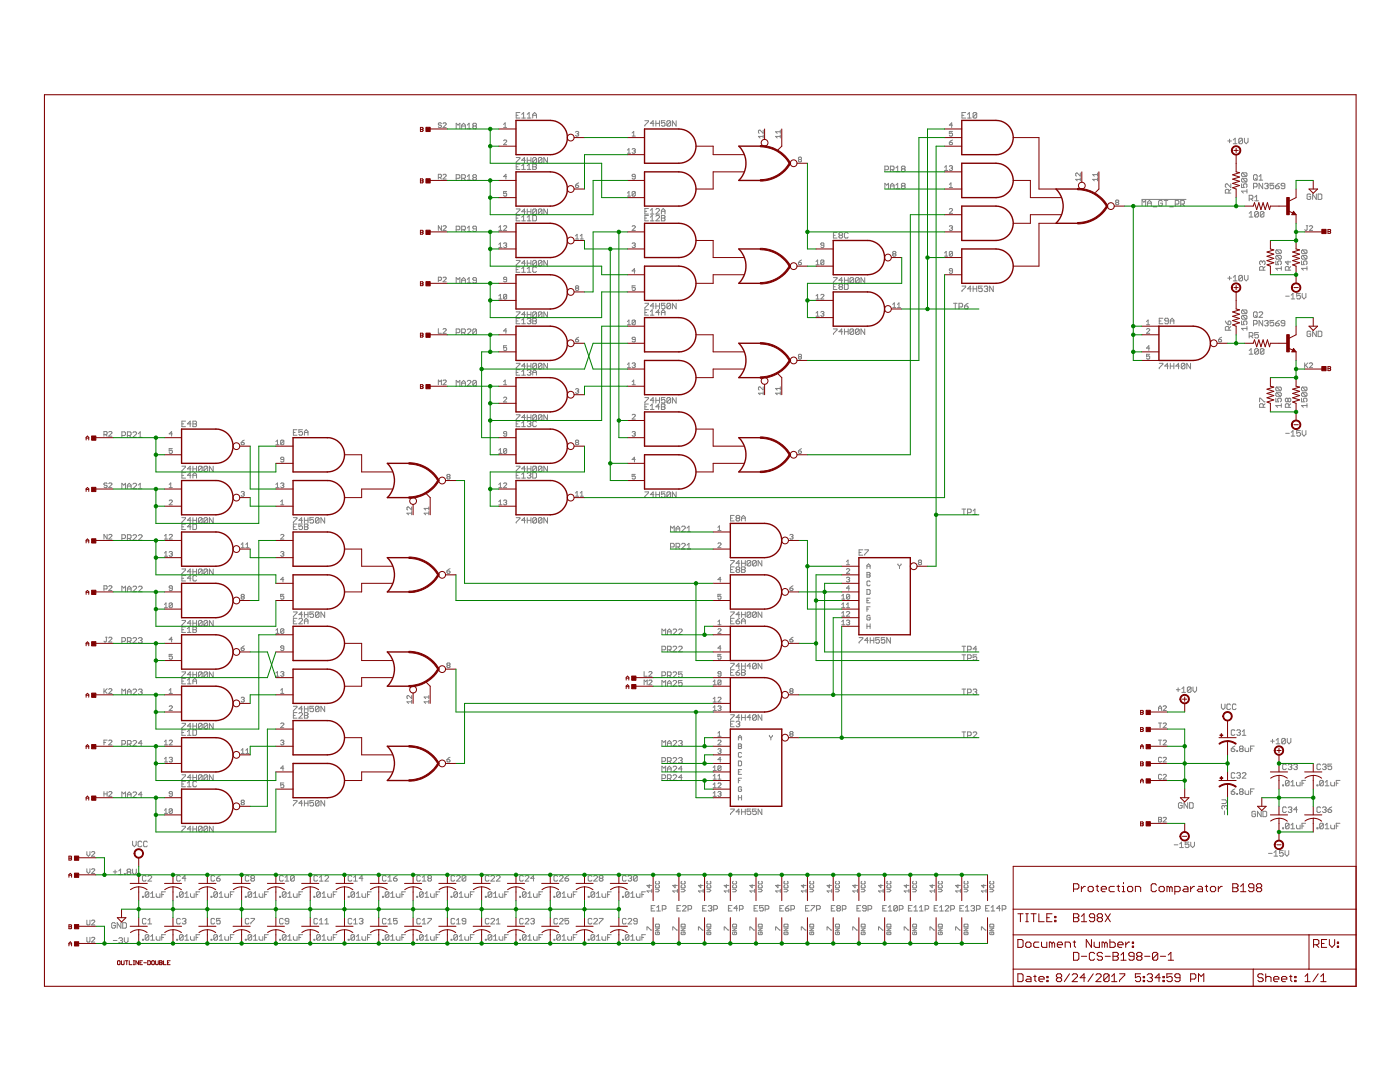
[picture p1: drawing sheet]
<svg xmlns="http://www.w3.org/2000/svg" width="279mm" height="216mm" viewBox="0 0 279 216" stroke-linecap="round" stroke-linejoin="round" font-family="sans-serif">
<g fill="none" stroke="#808080" stroke-width=".2">
<path d="M87.5 35.4h.4l.2-.2-.2-.4h-.4v.9M87.8 35.4l.3 .3M88.1 24.7l-.2-.2h-.3l-.1 .2 .1 .3h.3l.2 .1-.2 .4h-.3l-.1-.2M88.4 24.7l.2-.2h.3l.1 .2-.6 .8h.6M88.4 34.9l.2-.1h.3l.1 .1-.6 .8h.6M91 35.6h.6l.2-.2v-.4l-.2-.1h-.6v1M91 25.7v-1.1l.4 .4 .4-.4v1.1M92.1 25.1h.8M92.1 35.6h.6l.2-.2v-.4l-.2-.1h-.6v1M92.1 25.7v-.7l.4-.4 .4 .4v.7M92.5 35.6l.4 .3M93.3 35.2l.3-.3v1"/>
<path d="M93.3 35.9h.7M93.3 25l.3-.4v1.1M93.3 25.7h.7M94.5 25.1l-.1-.1 .1-.4h.4l.2 .2-.2 .3M94.5 25.1h.4M94.5 35.4h.4M94.5 35.4l-.1-.2 .1-.3h.4l.2 .1-.2 .4M94.5 35.4l-.1 .2 .1 .3h.4l.2-.1-.2-.4M94.5 25.1l-.1 .2 .1 .4h.4l.2-.2-.2-.4M100.5 25.5h.6M100.5 24.8l.3-.3v1M100.5 28.1l.1-.2 .5 .2v.2l-.6 .6h.6"/>
<path d="M101.1 35.2h-.6l.5-.4v.9M101.1 38.2h-.6v.5l.5-.2 .1 .5-.1 .1-.5-.1M103 31.4h.8v.2l-.8 .7v.2M103 23h.4M103 33.3h.4M103.8 22.5h-.8v1.1h.8M103.8 32.7h-.8v1.1h.8M104.1 23.6h.8M104.1 22.8l.4-.3v1.1M104.1 33.1l.4-.4v1.1M104.1 33.8h.8M104.9 32h-.8l.6-.6v1.1"/>
<path d="M105.2 32h.8M105.2 31.4v1.1M105.2 23.6h.8M105.2 22.8l.4-.3v1.1M105.2 33.1l.4-.4v1.1M105.2 33.8h.8M106 31.4v1.1M106.3 23.6v-.8l.4-.3 .4 .3v.8M106.3 32.7h.6l.2 .2-.2 .4 .2 .3-.2 .2h-.6zM106.3 23h.8M106.3 33.3h.6M107.1 31.6l-.2-.2h-.4l-.2 .2v.7"/>
<path d="M107.1 31.6v.7l-.2 .2h-.4l-.2-.2M107.1 31.6l-.8 .7M108.2 31.6l-.2-.2h-.4l-.2 .2v.7M108.2 31.6v.7l-.2 .2h-.4l-.2-.2M108.2 31.6l-.8 .7M109.3 31.4v1.1l-.8-1.1v1.1M114.9 37h.4l.2 .3-.5 .1-.1-.1zM114.9 26.4l.4-.2 .2 .2-.2 .3M115.2 26.7h.1M115.3 26.7l.2 .2-.2 .3-.4-.2M115.5 36.5l-.6 .5M125.2 30l.3-.3v.9"/>
<path d="M125.2 38.5l.3-.3v.9M125.2 39.1h.6M125.2 30.6h.6M126.2 27.2h.6M126.2 29.8l.4-.1 .2 .1-.2 .3M126.2 26.5l.3-.3v1M126.5 30.1h.1M126.6 30.1l.2 .2-.2 .3-.4-.2M126.8 35.2h-.5l-.1-.1 .1-.3h.3l.2 .1v.7l-.2 .1h-.3l-.1-.1M126.8 38.4v.6l-.2 .1-.4-.1M126.8 38.4l-.2-.2-.4 .2v.6M126.8 38.4l-.6 .6"/>
<path d="M128.7 24.1h.7l-.7 1.1M130.5 24.6h-.7l.5-.5v1.1M130.9 24.6h.7M130.9 24.1v1.1M131.6 24.1v1.1M132.7 24.1h-.7v.5l.5-.2 .2 .2v.4l-.2 .2h-.3l-.2-.2M133.8 24.3l-.2-.2h-.3l-.2 .2v.7M133.8 24.3v.7l-.2 .2h-.3l-.2-.2M133.8 24.3l-.7 .7M134.9 24.1v1.1l-.7-1.1v1.1M152.3 27.2h-.9l.3 .3M152.3 26v.6l-.6-.6h-.2l-.1 .1 .1 .5"/>
<path d="M152.3 26.9v.6M155.7 27.2h-.9l.3 .3M155.7 26v.6M155.7 26.9v.6M155.7 26.3h-.9l.3 .3M159.5 31.8l-.2-.1 .2-.4h.3l.2 .2-.2 .3M159.5 31.8l-.2 .2 .2 .3 .5-.1-.2-.4M159.5 31.8h.3M176.6 37.7v-1.1l.4 .3 .3-.3v1.1M176.6 33.9h.5l.2-.2v-.4l-.2-.2h-.5v1.1M177.7 33.9h.5l.2-.2v-.4l-.2-.2h-.5v1.1M177.7 37.7v-.8l.4-.3 .3 .3v.8"/>
<path d="M177.7 37.1h.7M178.1 33.9l.3 .3M178.8 37.7h.7M178.8 33.5l.4-.4v1.1M178.8 36.9l.4-.3v1.1M178.8 34.2h.7M180.1 37.1l-.2 .2 .2 .4h.3l.2-.2-.2-.4M180.1 37.1l-.2-.2 .2-.3h.3l.2 .1-.2 .4M180.1 37.1h.3M180.1 33.7l-.2-.2 .2-.4h.3l.2 .2-.2 .4M180.1 33.7l-.2 .2 .2 .3h.3l.2-.1-.2-.4M180.1 33.7h.3"/>
<path d="M188.5 33.4l.3-.3v.9M188.5 34h.6M189.5 37.4h.6M189.5 28.4h.4l.2 .3-.5 .2zM189.5 33.2l.1-.1h.3l.2 .1-.2 .3M189.5 36.8l.3-.3v.9M189.8 33.5h.1M189.9 33.5l.2 .2-.2 .3h-.3l-.1-.2M190.1 25h-.6l.4-.5v1M190.1 26.2h-.6v.5l.3-.2 .3 .2v.3l-.2 .2-.4-.2M190.1 27.9l-.6 .5M192 23h.4"/>
<path d="M192.7 22.5h-.7v1.1h.7M193.1 23.6h.7M193.1 22.8l.4-.3v1.1M194.9 22.6l-.1-.1h-.4l-.2 .1v.8M194.9 22.6v.8l-.1 .2h-.4l-.2-.2M194.9 22.6l-.7 .8M215.6 35.8h-.9l.3 .3M215.6 34.5v.7l-.6-.7-.3 .2 .1 .5M215.6 35.5v.6M219 35.8h-.9l.3 .3M219 34.5v.7M219 35.5v.6"/>
<path d="M219 34.8h-.9l.3 .4M227.9 39.8h8.8M232.3 40h.8M232.7 40v1.1M245 28.1h.8M245.3 38.5v-.5l-.2-.2h-.4l-.2 .2v.5h1.1M245.4 27.8v.7M245.6 36.7v.7l-.7-.7h-.2l-.2 .2v.3l.2 .2M245.6 37.8l-.3 .3M246.1 27.9l.4-.3v1.1M246.1 28.7h.8M247.8 36.7v.7h.5l-.2-.5 .2-.2h.4l.2 .2v.3l-.2 .2"/>
<path d="M247.9 34.5h.8l.2 .2v.3l-.2 .2M247.9 35.6h.8l.2 .2v.3l-.2 .2M247.9 34.5l-.1 .2v.3l.1 .2h.8M247.9 35.6l-.1 .2v.3l.1 .2h.8M247.9 35.6l.8 .7M247.9 34.5l.8 .7M248 27.8v.7l-.2 .2h-.4l-.2-.2M248 27.8l-.2-.2h-.4l-.2 .2v.7M248 27.8l-.8 .7M248.3 27.6v.7l.4 .4 .4-.4v-.7M248.9 38.1h-1.1l.3 .4M248.9 37.8v.7"/>
<path d="M249.3 39.7h.6l.1-.2v-.3l-.1-.2h-.6v1.1M249.7 39.7l.3 .4M250.2 37.3h.5l.2-.2v-.4l-.2-.1h-.5v1.1M250.3 34.9h.4l.2 .1v.8l-.2 .1h-.4l-.1-.1v-.8zM250.4 39.3l.4-.3v1.1M250.5 35.6l.4 .3M251.3 35.9h.7M251.3 35.2l.3-.3v1M252 36.6v1.1l-.7-1.1v1.1M252.4 36.7l.2-.1h.3l.2 .1-.2 .4M252.7 37.1h.2M252.9 37.1l.2 .2-.2 .4h-.3l-.2-.2"/>
<path d="M254.2 36.6h-.7v.5l.3-.2 .4 .2v.4l-.2 .2h-.3l-.2-.2M254.6 37.1h.5l.2 .4-.2 .2h-.3l-.2-.2zM255.3 36.6l-.7 .5M256.4 37.1h-.5l-.2-.2 .2-.3h.3l.2 .1v.8l-.2 .2h-.3l-.2-.2M261.6 38.9l-.2-.2h-.4l-.1 .2v.7l.1 .2h.4l.2-.2v-.4h-.4M262.7 38.7v1.1l-.7-1.1v1.1M263.1 38.7h.5l.2 .2v.7l-.2 .2h-.5zM87.5 55.9h.4l.2-.1-.2-.5h-.4v.9M88.1 45v1l-.6-1v1M88.4 45.2l.2-.2 .4 .2v.2l-.6 .6h.6M88.4 55.5l.2-.2 .4 .2v.1l-.6 .6h.6M91 45.8h.6l.2-.1v-.4l-.2-.2h-.6v1.1"/>
<path d="M91 56.5v-1.1l.4 .4 .4-.4v1.1M92.1 55.9h.8M92.1 45.8h.6l.2-.1v-.4l-.2-.2h-.6v1.1M92.1 56.5v-.7l.4-.4 .4 .4v.7M92.5 45.8l.4 .4M93.3 56.5h.7M93.3 45.5l.3-.4v1.1M93.3 55.8l.3-.4v1.1M93.3 46.2h.7M95.1 55.9h-.6l-.1-.1 .1-.4h.4l.2 .2v.7l-.2 .2h-.4l-.1-.2M95.1 45.7h-.6l-.1-.2 .1-.4h.4l.2 .2v.7l-.2 .2h-.4l-.1-.2M99.5 45.4l.4-.4v1"/>
<path d="M99.5 59.7h.7M99.5 46h.7M99.5 49.4h.7M99.5 59l.4-.3v1M99.5 48.8l.4-.3v.9M100.5 48.6l.5-.1 .1 .1-.1 .3M100.5 45.2l.1-.2 .5 .2v.2l-.6 .6h.6M100.8 48.9h.2M101 48.9l.1 .2-.1 .3-.5-.1M101.1 58.9v.6l-.1 .2-.5-.2M101.1 55.8h-.5l-.1-.2 .1-.3 .5 .2v.6l-.1 .1-.5-.1M101.1 58.9l-.1-.2-.5 .2v.6"/>
<path d="M101.1 58.9l-.6 .6M103 41.7h.8v.2l-.8 .7v.2M103 52h.8v.2l-.8 .7v.2M103 43.5h.4M103 53.8h.4M103.8 43h-.8v1.1h.8M103.8 53.3h-.8v1h.8M104.1 43.3l.4-.3v1.1M104.1 53.6l.4-.3v1M104.1 44.1h.8M104.1 54.3h.8M104.9 42.2h-.8l.6-.5v1.1"/>
<path d="M104.9 52.5h-.8l.6-.5v1.1M105.2 41.7v1.1M105.2 52v1.1M105.2 42.2h.8M105.2 52.5h.8M105.2 43.3l.4-.3v1.1M105.2 53.6l.4-.3v1M105.2 44.1h.8M105.2 54.3h.8M106 41.7v1.1M106 52v1.1M106.3 43h.6l.2 .2v.7l-.2 .2h-.6z"/>
<path d="M107.1 41.9l-.2-.2h-.4l-.2 .2v.7M107.1 52.2l-.2-.2h-.4l-.2 .2v.7M107.1 53.4l-.2-.1h-.4l-.2 .1v.8l.2 .1h.4l.2-.1M107.1 41.9v.7l-.2 .2h-.4l-.2-.2M107.1 52.2v.7l-.2 .2h-.4l-.2-.2M107.1 41.9l-.8 .7M107.1 52.2l-.8 .7M108.2 41.9l-.2-.2h-.4l-.2 .2v.7M108.2 52.2l-.2-.2h-.4l-.2 .2v.7M108.2 41.9v.7l-.2 .2h-.4l-.2-.2M108.2 52.2v.7l-.2 .2h-.4l-.2-.2M108.2 41.9l-.8 .7"/>
<path d="M108.2 52.2l-.8 .7M109.3 41.7v1.1l-.8-1.1v1.1M109.3 52v1.1l-.8-1.1v1.1M114.9 47.1l.3-.3v.9M114.9 47.7h.6M115 57.5h.3M115 57.5l-.1-.2 .1-.3 .5 .2-.2 .3M115 57.5l-.1 .1 .1 .4 .5-.2-.2-.3M115.8 47.7h.6M115.8 47.1l.3-.3v.9M126.2 45.2l.1-.2 .5 .2v.2l-.6 .6h.6M126.2 48.6l.4-.1 .2 .1-.2 .3"/>
<path d="M126.5 48.9h.1M126.6 48.9l.2 .2-.2 .3-.4-.1M126.8 57h-.6v.5l.3-.2 .3 .2v.3l-.2 .2-.4-.2M126.8 54.1h-.6l.4-.5v.9M128.7 42.2h.4M128.7 43.5h.4M129.4 41.6h-.7v1.1h.7M129.4 43h-.7v1.1h.7M129.8 42.7h.7M129.8 42l.4-.4v1.1M129.8 43.3l.4-.3v1.1M129.8 44.1h.7"/>
<path d="M130.9 41.8l.2-.2h.3l.2 .2v.2l-.7 .7h.7M130.9 43.2l.2-.2h.3l.2 .2v.1l-.7 .8h.7M132 42.7v-.7l.4-.4 .3 .4v.7M132 43h.5l.2 .2-.2 .3 .2 .4-.2 .2h-.5zM132 42.2h.7M132 43.5h.5M159.3 52.4h.5l.2 .3-.2 .1h-.3zM160 51.9l-.7 .5M162.9 59.7h.6M162.9 52.8h.6M162.9 52.2l.3-.3v.9M162.9 59l.3-.3v1"/>
<path d="M163.8 58.9l.2-.2 .4 .2-.6 .8h.6M164.4 48.9h-.4l-.2-.1 .2-.3 .4 .1v.7l-.1 .1-.5-.1M164.4 52v.7l-.1 .1h-.3l-.2-.1M164.4 52l-.1-.1h-.3l-.2 .1v.7M164.4 52l-.6 .7M166.3 55.4h.7l-.7 1.1M166.3 46.9h.4M166.3 57.2h.4M167 46.4h-.7v1.1h.7M167 56.7h-.7v1.1h.7M167.6 57.2l-.2-.2 .2-.3h.4l.2 .2-.2 .3M167.6 46.9l-.2-.1 .2-.4h.4l.2 .2-.2 .3"/>
<path d="M167.6 46.9l-.2 .2 .2 .4h.4l.2-.2-.2-.4M167.6 46.9h.4M167.6 57.2l-.2 .2 .2 .4h.4l.2-.2-.2-.4M167.6 57.2h.4M168.2 55.9h-.8l.6-.5v1.1M168.5 55.9h.8M168.5 55.4v1.1M168.5 56.7h.6l.2 .2v.7l-.2 .2h-.6zM169.3 46.6l-.2-.2h-.4l-.2 .2v.7l.2 .2h.4l.2-.2M169.3 55.4v1.1M170.4 55.6l-.2-.2h-.4l-.2 .2v.7M170.4 55.6v.7l-.2 .2h-.4l-.2-.2"/>
<path d="M170.4 55.6l-.8 .7M171.5 55.6l-.2-.2h-.4l-.2 .2v.7M171.5 55.6v.7l-.2 .2h-.4l-.2-.2M171.5 55.6l-.8 .7M172.6 55.4v1.1l-.8-1.1v1.1M178.3 50.7l-.1 .1 .1 .3 .5-.1-.2-.3M178.3 50.7l-.1-.2 .1-.3h.3l.2 .1-.2 .4M178.3 50.7h.3M188.5 50.5l.3-.3v.9M188.5 51.1h.6M189.5 45.2l.4-.2 .2 .2-.2 .3M189.5 41.8l.1-.2h.3l.2 .2-.6 .8h.6"/>
<path d="M189.8 45.5h.1M189.9 45.5l.2 .2-.2 .3-.4-.2M190.1 50.3v.7l-.2 .1-.4-.1M190.1 54.1h-.5l-.1-.2 .1-.3h.3l.2 .2v.6l-.2 .1h-.3l-.1-.1M190.1 50.3l-.2-.1h-.3l-.1 .1v.7M190.1 50.3l-.6 .7M192 57.1h.7v.2l-.7 .7v.2M193.8 57.6h-.7l.5-.5v1.1M194.2 57.6h.7M194.2 57.1v1.1M194.9 57.1v1.1M196 57.1h-.7v.5l.4-.1 .3 .1v.4l-.1 .2h-.4l-.2-.2"/>
<path d="M196.4 57.3l.2-.2h.4l.1 .2-.1 .3M196.8 57.6h.2M197 57.6l.1 .2-.1 .4h-.4l-.2-.2M198.2 57.1v1.1l-.7-1.1v1.1M222.8 40.4l-.1-.2 .1-.3 .5 .2-.2 .3M222.8 40.4l-.1 .1 .1 .4 .5-.2-.2-.3M222.8 40.4h.3M227.9 41.1v-1.1l.4 .3 .3-.3v1.1M229 41.1v-.8l.4-.3 .4 .3v.8M229 40.5h.8M230.1 41.3h.8M232 40.2l-.2-.2h-.4l-.2 .2v.7l.2 .2h.4l.2-.2v-.4h-.4"/>
<path d="M233.4 41.3h.8M234.5 40.7h.6l.2-.2v-.3l-.2-.2h-.6v1.1M235.6 40.7h.6l.2-.2v-.3l-.2-.2h-.6v1.1M236 40.7l.4 .4M245 55.5h.8M245.4 55.1v.8M246.1 55.3l.4-.4v1.1M246.1 56h.8M248 55.1v.8l-.2 .1h-.4l-.2-.1M248 55.1l-.2-.2h-.4l-.2 .2v.8M248 55.1l-.8 .8M248.3 54.9v.8l.4 .3 .4-.3v-.8"/>
<path d="M249.3 42.6l.4-.4v1.1M249.3 43.3h.7M250.4 40.1h.7M251.1 42.4v.7l-.1 .2h-.4l-.2-.2M251.1 42.4l-.1-.2h-.4l-.2 .2v.7M251.1 42.4l-.7 .7M251.9 52.3l-.2-.2-.3 .2v.3l.2 .2M251.9 52.3l.2-.2 .4 .2v.3l-.2 .2M251.9 52.3v.2M252.1 53.9v-.5l-.2-.2h-.3l-.2 .2v.5h1.1M252.2 42.4l-.1-.2h-.4l-.2 .2v.7M252.2 42.4v.7l-.1 .2h-.4l-.2-.2"/>
<path d="M252.2 42.4l-.7 .7M252.5 53.2l-.4 .4M254.6 52.1v.7h.6l-.2-.3 .2-.4h.3l.2 .2v.3l-.2 .2M254.8 49.9h.7l.2 .2v.3l-.2 .2M254.8 51h.7l.2 .2v.3l-.2 .2M254.8 49.9l-.2 .2v.3l.2 .2h.7M254.8 51l-.2 .2v.3l.2 .2h.7M254.8 51l.7 .7M254.8 49.9l.7 .7M255.7 53.6h-1.1l.4 .3M255.7 53.2v.7M256.6 59.1h.7"/>
<path d="M257 52.1v.7l-.5-.5h1.1M257.2 53.9v-.5l-.2-.2h-.3l-.2 .2v.5h1.1M257.6 53.2l-.4 .4M257.7 58.9l.3-.4v1.1M257.7 59.6h.7M259.5 58.5h-.7v.6l.3-.2 .4 .2v.4l-.2 .1h-.3l-.2-.1M259.7 52.1v.7h.6l-.2-.3 .2-.4h.3l.2 .2v.3l-.2 .2M259.9 58.5v.8l.3 .3 .4-.3v-.8M259.9 51l-.2 .2v.3l.2 .2h.7M259.9 51h.7l.2 .2v.3l-.2 .2M259.9 49.9l-.2 .2v.3l.2 .2h.7M259.9 49.9h.7l.2 .2v.3l-.2 .2"/>
<path d="M259.9 51l.7 .7M259.9 49.9l.7 .7M260.7 45h.3M260.8 53.6h-1.1l.4 .3M260.8 53.2v.7M260.9 45v.8l-.2 .2-.3-.2M261.3 45.2l.2-.2 .5 .2v.2l-.7 .6h.7M87.5 65.6v.9h.6M87.5 76.8v-1l.3 .4 .3-.4v1M88.4 65.7l.2-.1 .4 .1v.2l-.6 .6h.6M88.4 76l.2-.2 .4 .2v.2l-.6 .6h.6M91 66.4h.6l.2-.2v-.4l-.2-.2h-.6v1.1"/>
<path d="M91 77v-1.1l.4 .4 .4-.4v1.1M92.1 66.4h.6l.2-.2v-.4l-.2-.2h-.6v1.1M92.1 77v-.7l.4-.4 .4 .4v.7M92.1 76.5h.8M92.5 66.4l.4 .3M93.3 65.8l.1-.2h.4l.2 .2v.2l-.7 .7h.7M93.3 76.1l.1-.2h.4l.2 .2v.2l-.7 .7h.7M95.1 65.8l-.2-.2h-.4l-.1 .2v.8M95.1 65.8v.8l-.2 .1h-.4l-.1-.1M95.1 76.1v.7l-.2 .2h-.4l-.1-.2M95.1 76.1l-.2-.2h-.4l-.1 .2v.7M95.1 65.8l-.7 .8"/>
<path d="M95.1 76.1l-.7 .7M100.5 79.4l.1-.2h.4l.1 .2-.6 .8h.6M100.5 76.8h.6M100.5 76.2l.3-.4v1M101.1 66h-.6l.5-.4v.9M101.1 69h-.6v.5l.5-.2 .1 .5-.1 .1-.5-.1M103 62.2h.8v.2l-.8 .7v.2M103 72.5h.8v.2l-.8 .7v.2M103 64.1h.4M103 74.3h.4M103.8 63.5h-.8v1.1h.8M103.8 73.8h-.8v1.1h.8"/>
<path d="M104.1 63.9l.4-.4v1.1M104.1 74.1l.4-.3v1.1M104.1 64.6h.8M104.1 74.9h.8M104.9 62.8h-.8l.6-.6v1.1M104.9 73h-.8l.6-.5v1.1M105.2 62.2v1.1M105.2 72.5v1.1M105.2 63.7l.2-.2h.4l.2 .2-.2 .4M105.2 74l.2-.2h.4l.2 .2-.2 .3M105.2 73h.8M105.2 62.8h.8"/>
<path d="M105.6 64.1h.2M105.6 74.3h.2M105.8 64.1l.2 .1-.2 .4h-.4l-.2-.2M105.8 74.3l.2 .2-.2 .4h-.4l-.2-.2M106 62.2v1.1M106 72.5v1.1M106.3 63.5h.6l.2 .2-.2 .4 .2 .3-.2 .2h-.6zM106.3 74.9v-.8l.4-.3 .4 .3v.8M106.3 64.1h.6M106.3 74.3h.8M107.1 62.4l-.2-.2h-.4l-.2 .2v.7M107.1 72.7l-.2-.2h-.4l-.2 .2v.7"/>
<path d="M107.1 62.4v.7l-.2 .2h-.4l-.2-.2M107.1 72.7v.7l-.2 .2h-.4l-.2-.2M107.1 62.4l-.8 .7M107.1 72.7l-.8 .7M108.2 72.7v.7l-.2 .2h-.4l-.2-.2M108.2 62.4l-.2-.2h-.4l-.2 .2v.7M108.2 72.7l-.2-.2h-.4l-.2 .2v.7M108.2 62.4v.7l-.2 .2h-.4l-.2-.2M108.2 62.4l-.8 .7M108.2 72.7l-.8 .7M109.3 62.2v1.1l-.8-1.1v1.1M109.3 72.5v1.1l-.8-1.1v1.1"/>
<path d="M114.9 67.8h.4l.2 .3-.5 .1-.1-.1zM114.9 77.7l.4-.1 .2 .1-.2 .3M115.2 78h.1M115.3 78l.2 .2-.2 .3-.4-.2M115.5 67.3l-.6 .5M125.2 64.2l.3-.3v.9M125.2 72.7l.3-.3v1M125.2 64.8h.6M125.2 73.4h.6M126.2 76.2l.3-.4v1M126.2 76.8h.6M126.2 72.6l.1-.2h.3l.2 .2-.2 .3"/>
<path d="M126.5 72.9h.1M126.6 72.9l.2 .1-.2 .4h-.3l-.1-.2M126.8 64v.6l-.2 .2h-.3l-.1-.2M126.8 64l-.2-.1-.4 .1v.6M126.8 67.8h-.5l-.1-.2 .1-.3 .5 .1v.7l-.2 .1-.4-.1M126.8 64l-.6 .6M128.7 60.5h.7v.2l-.7 .7v.2M128.7 79.3h.7v.2l-.7 .7v.2M128.7 62.4h.4M129.4 61.8h-.7v1.1h.7M129.8 62.2l.4-.4v1.1M129.8 62.9h.7"/>
<path d="M130.5 61.1h-.7l.5-.6v1.1M130.5 79.9h-.7l.5-.6v1.1M130.9 60.5v1.1M130.9 79.3v1.1M130.9 79.9h.7M130.9 61.1h.7M131.6 60.5v1.1M131.6 79.3v1.1M131.6 62.4h-.7l.5-.6v1.1M132 62.9v-.7l.4-.4 .3 .4v.7M132 62.4h.7M132.7 60.5h-.7v.6l.4-.2 .3 .2v.3l-.2 .2h-.3l-.2-.2"/>
<path d="M132.7 79.3h-.7v.6l.4-.2 .3 .2v.3l-.2 .2h-.3l-.2-.2M133.8 60.7l-.2-.2h-.3l-.2 .2v.7M133.8 79.5l-.2-.2h-.3l-.2 .2v.7M133.8 60.7v.7l-.2 .2h-.3l-.2-.2M133.8 79.5v.7l-.2 .2h-.3l-.2-.2M133.8 79.5l-.7 .7M133.8 60.7l-.7 .7M134.9 60.5v1.1l-.7-1.1v1.1M134.9 79.3v1.1l-.7-1.1v1.1M152.3 77.2v.6l-.6-.6h-.2l-.1 .2 .1 .4M152.3 78.1v.7M152.3 78.5h-.9l.3 .3"/>
<path d="M155.7 77.2v.6M155.7 78.1v.7M155.7 78.5h-.9l.3 .3M155.7 77.5h-.9l.3 .3M159.5 71.2l-.2-.2 .2-.3h.3l.2 .2-.2 .3M159.5 71.2l-.2 .1 .2 .3h.3l.2-.1-.2-.3M159.5 71.2h.3M162.9 62.5l.3-.4v1M162.9 63.1h.6M163.8 62.3l.2-.2h.3l.1 .2-.1 .3M164.1 62.6h.2M164.3 62.6l.1 .2-.1 .3h-.3l-.2-.2"/>
<path d="M166.3 65.6h.7v.2l-.7 .8v.1M168.2 66.2h-.8l.6-.6v1.1M168.5 65.6v1.1M168.5 66.2h.8M169.3 65.6v1.1M170.4 65.8l-.2-.2h-.4l-.2 .2v.8M170.4 65.8v.8l-.2 .1h-.4l-.2-.1M170.4 65.8l-.8 .8M171.5 65.8l-.2-.2h-.4l-.2 .2v.8M171.5 65.8v.8l-.2 .1h-.4l-.2-.1M171.5 65.8l-.8 .8M172.6 65.6v1.1l-.8-1.1v1.1"/>
<path d="M178.2 60.7l.3-.3v1M178.2 61.4h.6M179.1 61.4h.6M179.1 60.7l.3-.3v1M190.3 60.5h.7M190.6 60.5v1.1M191.4 61.3h.5l.2-.2v-.4l-.2-.2h-.5v1.1M192.5 61.1h.5l.2 .3-.2 .2h-.3l-.2-.2zM193.2 60.5l-.7 .6M228.8 64.2l.3-.3v.9M228.8 64.8h.6M228.8 65.7l.2-.1 .4 .1v.2l-.6 .6h.6"/>
<path d="M229.4 70.7h-.6v.5l.3-.2 .3 .2v.3l-.1 .1h-.3l-.2-.1M229.4 69.5h-.6l.5-.5v.9M231.4 72.5h.7v.2l-.7 .7v.2M231.4 64.1h.3M232.1 63.5h-.7v1.1h.7M233.2 73h-.7l.5-.5v1.1M233.2 64.1h-.6l-.1-.2 .1-.4h.4l.2 .2v.7l-.2 .2h-.4l-.1-.2M233.6 73h.7M233.6 64.6v-.7l.3-.4 .4 .4v.7M233.6 72.5v1.1M233.6 64.1h.7M234.3 72.5v1.1"/>
<path d="M235.4 73h-.7l.5-.5v1.1M236.5 72.7l-.2-.2h-.4l-.1 .2v.7M236.5 72.7v.7l-.2 .2h-.4l-.1-.2M236.5 72.7l-.7 .7M237.6 72.5v1.1l-.7-1.1v1.1M243.2 67.8h.4l.2 .3-.5 .1zM243.8 67.3l-.6 .5M244.5 64.1l.6 .7M245.3 64.1l.3 .1v.4l-.2 .2h-.3v-.6zM245.3 65.9v-.6l-.2-.1h-.4l-.2 .1v.6h1.1M245.6 65.2l-.3 .3M247.8 64.1v.7h.5l-.2-.4 .2-.3h.4l.2 .1v.4l-.2 .2"/>
<path d="M247.9 61.8h.8l.2 .2v.4l-.2 .2M247.9 62.9h.8l.2 .2v.4l-.2 .2M247.9 61.8l-.1 .2v.4l.1 .2h.8M247.9 62.9l-.1 .2v.4l.1 .2h.8M247.9 62.9l.8 .8M247.9 61.8l.8 .8M248.9 65.2v.7M248.9 65.5h-1.1l.3 .4M249.3 70l.4-.4v1.1M249.3 70.7h.7M249.3 67.1h.6l.1-.2v-.4l-.1-.1h-.6v1M249.7 67.1l.3 .3"/>
<path d="M250.2 62.4l.1-.2h.4l.2 .2v.7l-.2 .2h-.4l-.1-.2zM250.2 64.7h.5l.2-.2v-.4l-.2-.2h-.5v1.1M250.5 62.9l.4 .4M251.1 66.4h-.7v.5l.6-.2 .1 .2v.4l-.1 .1h-.4l-.2-.1M251.1 69.8l-.1-.2h-.4l-.2 .2v.7M251.1 69.8v.7l-.1 .2h-.4l-.2-.2M251.1 69.8l-.7 .7M251.3 62.4l.1-.2h.4l.2 .2v.2l-.7 .7h.7M252 63.9v1.1l-.7-1.1v1.1M252.2 69.8l-.1-.2h-.4l-.2 .2v.7M252.2 69.8v.7l-.1 .2h-.4l-.2-.2M252.2 69.8l-.7 .7"/>
<path d="M252.4 64.1l.2-.2h.3l.2 .2-.2 .4M252.7 64.5h.2M252.9 64.5l.2 .2-.2 .3h-.3l-.2-.1M254.2 63.9h-.7v.6l.3-.2 .4 .2v.4l-.2 .1h-.3l-.2-.1M254.6 64.5h.5l.2 .4-.2 .1h-.3l-.2-.1zM254.6 79.5v.7h.6l-.2-.4 .2-.3h.3l.2 .1v.4l-.2 .2M254.8 77.2h.7l.2 .2v.4l-.2 .2M254.8 78.4h.7l.2 .1v.4l-.2 .2M254.8 77.2l-.2 .2v.4l.2 .2h.7M254.8 78.4l-.2 .1v.4l.2 .2h.7M254.8 78.4l.7 .7M254.8 77.2l.7 .8"/>
<path d="M255.3 63.9l-.7 .6M256.4 64.5h-.5l-.2-.2 .2-.4h.3l.2 .2v.8l-.2 .1h-.3l-.2-.1M257 79.6l-.1-.1-.4 .1v.4l.2 .2 .3-.2M257 79.6l.2-.1 .4 .1v.4l-.2 .2-.4-.2M257 79.6v.4M259.7 79.5v.7h.6l-.2-.4 .2-.3h.3l.2 .1v.4l-.2 .2M259.9 77.2h.7l.2 .2v.4l-.2 .2M259.9 78.4h.7l.2 .1v.4l-.2 .2M259.9 77.2l-.2 .2v.4l.2 .2h.7M259.9 78.4l-.2 .1v.4l.2 .2h.7M259.9 78.4l.7 .7M259.9 77.2l.7 .8"/>
<path d="M260.4 72.4v1M260.5 72.9l.5 .5M261 72.4l-.6 .6M261.3 72.6l.2-.2h.3l.2 .2-.7 .8h.7M261.6 66.3l-.2-.2h-.4l-.1 .2v.7l.1 .2h.4l.2-.2v-.4h-.4M262.7 66.1v1.1l-.7-1.1v1.1M263.1 66.1h.5l.2 .2v.7l-.2 .2h-.5zM20.7 86.7h.5l.2-.4-.2-.2h-.5v.9M21.1 86.7l.3 .3M21.4 96.5l-.2-.1-.5 .1 .2 .3 .5 .2-.2 .3-.5-.1M21.7 86.3l.1-.2 .5 .2v.1l-.6 .6h.6M21.7 96.5l.1-.1 .5 .1-.6 .8h.6"/>
<path d="M24.3 86.9h.6l.1-.2v-.3l-.1-.2h-.6v1.1M24.3 97.5v-1.1l.4 .4 .3-.4v1.1M25.4 86.9h.6l.2-.2v-.3l-.2-.2h-.6v1.1M25.4 97.5v-.7l.4-.4 .4 .4v.7M25.4 97h.8M25.8 86.9l.4 .4M26.5 96.6l.2-.2h.4l.2 .2v.2l-.8 .7h.8M26.5 86.4l.2-.2h.4l.2 .2v.2l-.8 .7h.8M27.6 97.5h.8M27.6 96.8l.4-.4v1.1M27.6 86.6l.4-.4v1.1M27.6 87.3h.8"/>
<path d="M33.8 97.3h.6M33.8 96.7l.3-.3v.9M33.8 99.9l.1-.1h.3l.2 .1-.6 .8h.6M34.4 89.5h-.6v.5l.3-.2 .3 .2-.2 .5h-.3l-.1-.2M34.4 86.6h-.6l.4-.5v.9M36.3 93h.7l-.7 1.1M36.3 94.8h.4M36.3 84.6h.4M37 84h-.7v1.1h.7M37 94.3h-.7v1.1h.7M38.1 84.6h-.7l.6-.6v1.1M38.1 93.6h-.7l.6-.6v1.1"/>
<path d="M38.1 94.8h-.7l.6-.5v1.1M38.5 84h.6l.1 .2-.1 .4 .1 .3-.1 .2h-.6zM38.5 93v1.1M38.5 95.4v-.7l.4-.4 .3 .4v.7M38.5 93.6h.7M38.5 94.8h.7M38.5 84.6h.6M39.2 93v1.1M40.3 93.2l-.1-.2h-.4l-.2 .2v.7M40.3 93.2v.7l-.1 .2h-.4l-.2-.2M40.3 93.2l-.7 .7M41.4 93.2l-.1-.2h-.4l-.2 .2v.7"/>
<path d="M41.4 93.2v.7l-.1 .2h-.4l-.2-.2M41.4 93.2l-.7 .7M42.5 93v1.1l-.7-1.1v1.1M48.1 88.3h.5l.1 .3-.4 .2zM48.1 98.2l.2-.1h.3l.1 .1-.1 .4M48.5 98.6h.1M48.6 98.6l.1 .1-.1 .3-.5-.1M48.7 87.8l-.6 .5M55.1 97.3h.6M55.1 88.1l.3-.3v1M55.1 96.7l.3-.3v.9M55.1 88.8h.6"/>
<path d="M56 96.5l.5-.1 .1 .1-.1 .3M56.3 96.8h.2M56.5 96.8l.1 .2-.1 .3-.5-.1M56.6 88l-.1-.2-.5 .2v.6M56.6 91.7h-.4l-.2-.2 .2-.3h.3l.1 .2v.6l-.1 .2h-.3l-.2-.2M56.6 88v.6l-.1 .2-.5-.2M56.6 88l-.6 .6M58.5 86.3h.4M59.3 85.7h-.8v1.1h.8M60.4 85.7h-.8v.6l.6-.2 .2 .2v.4l-.2 .1h-.4l-.2-.1M60.7 86.8v-.7l.4-.4 .4 .4v.7M60.7 86.3h.8"/>
<path d="M89.3 95.1l-.1 .2 .1 .3 .5-.2-.1-.3M89.3 95.1l-.1-.1 .1-.3 .5 .1-.1 .3M89.3 95.1h.4M99.5 97.3h.7M99.5 90.5h.7M99.5 89.8l.4-.3v1M99.5 96.7l.4-.3v.9M100.5 96.5l.1-.1 .5 .1-.6 .8h.6M100.5 99.9l.1-.1h.4l.1 .1-.1 .3M101.1 86.6h-.5l-.1-.2 .1-.3 .5 .2v.6l-.1 .1-.5-.1M101.1 89.7v.6l-.1 .2h-.4l-.1-.2M101.1 89.7l-.6 .6"/>
<path d="M101.1 89.7l-.1-.2h-.4l-.1 .2v.6M103 82.8h.8l-.8 1M103 93h.8l-.8 1.1M103 94.8h.4M103 84.6h.4M103.8 84h-.8v1.1h.8M103.8 94.3h-.8v1.1h.8M104.1 95.4h.8M104.1 84.4l.4-.4v1.1M104.1 94.7l.4-.4v1.1M104.1 85.1h.8M104.9 83.3h-.8l.6-.5v1"/>
<path d="M104.9 93.6h-.8l.6-.6v1.1M105.2 82.8v1M105.2 93v1.1M105.2 84.2l.2-.2h.4l.2 .2-.2 .4M105.2 94.5l.2-.2h.4l.2 .2-.2 .3M105.2 83.3h.8M105.2 93.6h.8M105.6 94.8h.2M105.6 84.6h.2M105.8 84.6l.2 .2-.2 .3h-.4l-.2-.2M105.8 94.8l.2 .2-.2 .4h-.4l-.2-.2M106 82.8v1"/>
<path d="M106 93v1.1M106.3 94.3h.6l.2 .2v.7l-.2 .2h-.6zM107.1 82.9l-.2-.1h-.4l-.2 .1v.8M107.1 84.2l-.2-.2h-.4l-.2 .2v.7l.2 .2h.4l.2-.2M107.1 93.2l-.2-.2h-.4l-.2 .2v.7M107.1 82.9v.8l-.2 .1h-.4l-.2-.1M107.1 93.2v.7l-.2 .2h-.4l-.2-.2M107.1 82.9l-.8 .8M107.1 93.2l-.8 .7M108.2 82.9l-.2-.1h-.4l-.2 .1v.8M108.2 93.2l-.2-.2h-.4l-.2 .2v.7M108.2 82.9v.8l-.2 .1h-.4l-.2-.1"/>
<path d="M108.2 93.2v.7l-.2 .2h-.4l-.2-.2M108.2 82.9l-.8 .8M108.2 93.2l-.8 .7M109.3 82.8v1l-.8-1v1M109.3 93v1.1l-.8-1.1v1.1M114.9 99h.6M114.9 98.4l.3-.3v.9M115 88.3l-.1-.2 .1-.3 .5 .2-.2 .3M115 88.3l-.1 .1 .1 .4 .5-.2-.2-.3M115 88.3h.3M115.8 99h.6M115.8 98.4l.3-.3v.9"/>
<path d="M126.2 86.3l.4-.2 .2 .2-.2 .3M126.2 82.8l.1-.1 .5 .1v.2l-.6 .6h.6M126.5 86.6h.1M126.6 86.6l.2 .1-.2 .3-.4-.1M126.8 91.7h-.6l.4-.5v1M126.8 94.7h-.6v.4l.3-.1 .3 .1v.3l-.2 .2-.4-.2M128.7 98.1h.7v.2l-.7 .8v.2M128.7 81.2h.4M129.4 80.6h-.7v1.1h.7M129.8 81l.4-.4v1.1M129.8 81.7h.7M130.5 98.7h-.7l.5-.6v1.2"/>
<path d="M130.9 98.1v1.2M130.9 98.7h.7M131.6 98.1v1.2M131.6 81.2h-.7l.5-.6v1.1M132 80.6h.5l.2 .2-.2 .4 .2 .3-.2 .2h-.5zM132 81.2h.5M132.7 98.1h-.7v.6l.4-.2 .3 .2v.4l-.2 .2h-.3l-.2-.2M133.8 98.3l-.2-.2h-.3l-.2 .2v.8M133.8 98.3v.8l-.2 .2h-.3l-.2-.2M133.8 98.3l-.7 .8M134.9 98.1v1.2l-.7-1.2v1.2M159.3 90h.5l.2 .3-.2 .2h-.3z"/>
<path d="M160 89.5l-.7 .5M251.4 80.2v-.7h.2l.7 .7h.2M252.1 81.3v-.6l-.2-.1h-.3l-.2 .1v.6h1.1M252.5 80.6l-.4 .3M255.7 80.6v.7M255.7 80.9h-1.1l.4 .4M256.6 86.5h.7M257.2 81.3v-.6l-.2-.1h-.3l-.2 .1v.6h1.1M257.6 80.6l-.4 .3M257.7 86.3l.3-.4v1.1M257.7 87h.7M259.5 85.9h-.7v.6l.3-.2 .4 .2v.3l-.2 .2h-.3l-.2-.2"/>
<path d="M259.9 85.9v.8l.3 .3 .4-.3v-.8M260.8 80.6v.7M260.8 80.9h-1.1l.4 .4M20.7 117.5h.5l.2-.1-.2-.5h-.5v.9M21.4 106.6v1l-.7-1v1M21.7 106.8l.1-.2 .5 .2-.6 .8h.6M21.7 117.1l.1-.2h.4l.1 .2-.6 .7h.6M24.3 107.4h.6l.1-.1v-.4l-.1-.2h-.6v1.1M24.3 118.1v-1.1l.4 .3 .3-.3v1.1M25.4 117.5h.8M25.4 107.4h.6l.2-.1v-.4l-.2-.2h-.6v1.1M25.4 118.1v-.8l.4-.3 .4 .3v.8"/>
<path d="M25.8 107.4l.4 .4M26.5 117.2l.2-.2h.4l.2 .2v.1l-.8 .8h.8M26.5 106.9l.2-.2h.4l.2 .2v.2l-.8 .7h.8M27.6 106.9l.2-.2h.4l.2 .2v.2l-.8 .7h.8M27.6 117.2l.2-.2h.4l.2 .2v.1l-.8 .8h.8M32.8 106.9l.3-.3v1M32.8 107.6h.6M32.8 111h.6M32.8 110.4l.3-.4v1M33.8 106.8l.1-.2 .5 .2-.6 .8h.6M33.8 110.2l.1-.2h.3l.2 .2-.2 .3M34.1 110.5h.1"/>
<path d="M34.2 110.5l.2 .2-.2 .3h-.3l-.1-.2M34.4 117.4h-.5l-.1-.2 .1-.3h.3l.2 .2v.6l-.2 .1-.4-.1M36.3 103.3h.7l-.7 1.1M36.3 113.5h.7v.2l-.7 .8v.1M36.3 105.1h.4M36.3 115.4h.4M37 104.6h-.7v1.1h.7M37 114.8h-.7v1.1h.7M38.1 103.8h-.7l.6-.5v1.1M38.1 105.1h-.7l.6-.5v1.1M38.1 114.1h-.7l.6-.6v1.1M38.1 115.4h-.7l.6-.6v1.1"/>
<path d="M38.5 103.3v1.1M38.5 104.6h.6l.1 .2v.7l-.1 .2h-.6zM38.5 113.5v1.1M38.5 103.8h.7M38.5 114.1h.7M39.2 115l-.1-.2h-.4l-.2 .2v.7l.2 .2h.4l.1-.2M39.2 103.3v1.1M39.2 113.5v1.1M40.3 103.5l-.1-.2h-.4l-.2 .2v.7M40.3 113.7l-.1-.2h-.4l-.2 .2v.8M40.3 103.5v.7l-.1 .2h-.4l-.2-.2M40.3 113.7v.8l-.1 .1h-.4l-.2-.1"/>
<path d="M40.3 103.5l-.7 .7M40.3 113.7l-.7 .8M41.4 103.5l-.1-.2h-.4l-.2 .2v.7M41.4 113.7l-.1-.2h-.4l-.2 .2v.8M41.4 103.5v.7l-.1 .2h-.4l-.2-.2M41.4 113.7v.8l-.1 .1h-.4l-.2-.1M41.4 103.5l-.7 .7M41.4 113.7l-.7 .8M42.5 103.3v1.1l-.7-1.1v1.1M42.5 113.5v1.1l-.7-1.1v1.1M48.1 109.3h.6M48.1 108.6l.4-.3v1"/>
<path d="M48.3 119.1l-.2 .1 .2 .3h.3l.1-.1-.1-.3M48.3 119.1l-.2-.2 .2-.3h.3l.1 .2-.1 .3M48.3 119.1h.3M49.1 108.6l.3-.3v1M49.1 109.3h.6M56 100.1l.3-.3v.9M56 106.8l.2-.2 .4 .2-.6 .8h.6M56 100.7h.6M56 110.2l.2-.2h.3l.1 .2-.1 .3M56.3 110.5h.2M56.5 110.5l.1 .2-.1 .3h-.3l-.2-.2M56.6 118.6h-.6v.5l.3-.2 .3 .2v.3l-.1 .1h-.3l-.2-.1"/>
<path d="M56.6 115.7h-.6l.5-.5v.9M58.5 103.3h.8l-.8 1.1M58.5 105.1h.4M59.3 104.6h-.8v1.1h.8M60.4 104.6h-.8v.5l.6-.2 .2 .2v.4l-.2 .2h-.4l-.2-.2M60.4 103.8h-.8l.6-.5v1.1M60.7 103.8h.8M60.7 103.3v1.1M60.7 104.6h.6l.2 .2-.2 .3 .2 .4-.2 .2h-.6zM60.7 105.1h.6M61.5 103.3v1.1M62.6 103.3h-.8v.5l.6-.1 .2 .1v.4l-.2 .2h-.4l-.2-.2"/>
<path d="M63.7 103.5l-.2-.2h-.4l-.2 .2v.7M63.7 103.5v.7l-.2 .2h-.4l-.2-.2M63.7 103.5l-.8 .7M64.8 103.3v1.1l-.7-1.1v1.1M82.1 101.2v.6l-.6-.6h-.1l-.2 .1 .2 .5M82.1 102.1v.6M82.1 102.4h-.9l.3 .3M85.6 101.2v.6M85.6 102.1v.6M85.6 102.4h-1l.3 .3M85.6 101.5h-1l.3 .3M89.2 113.9h.5l.1 .4-.5 .1z"/>
<path d="M89.8 113.5l-.6 .4M99.5 100.7h.7M99.5 100.1l.4-.3v.9M100.8 100.2h.2M101 100.2l.1 .2-.1 .3h-.4l-.1-.1M103 103.3h.8l-.8 1.1M104.9 103.8h-.8l.6-.5v1.1M105.2 103.8h.8M105.2 103.3v1.1M106 103.3v1.1M107.1 103.5l-.2-.2h-.4l-.2 .2v.7M107.1 103.5v.7l-.2 .2h-.4l-.2-.2"/>
<path d="M107.1 103.5l-.8 .7M108.2 103.5l-.2-.2h-.4l-.2 .2v.7M108.2 103.5v.7l-.2 .2h-.4l-.2-.2M108.2 103.5l-.8 .7M109.3 103.3v1.1l-.8-1.1v1.1M133.8 106.1v-1.1l.4 .4 .4-.4v1.1M133.8 109.1h.6l.2-.1v-.4l-.2-.2h-.6v1.1M134.9 106.1v-.7l.4-.4 .4 .4v.7M134.9 109.1h.6l.2-.1v-.4l-.2-.2h-.6v1.1M134.9 105.5h.8M135.3 109.1l.4 .4M136 105.2l.2-.2h.4l.2 .2v.2l-.8 .7h.8"/>
<path d="M136 108.6l.2-.2h.4l.2 .2v.2l-.8 .7h.8M137.1 106.1h.8M137.1 105.4l.4-.4v1.1M137.1 108.8l.4-.4v1.1M137.1 109.5h.8M143.3 105.2l.3-.3v1M143.3 105.9h.6M143.3 108.5l.1-.2h.3l.2 .2-.6 .8h.6M143.9 118.6h-.6v.5l.4-.2 .2 .5-.2 .1h-.3l-.1-.1M143.9 115.7h-.6l.4-.5v.9M145.8 111.8h.7l-.7 1.1M145.8 103.4h.4"/>
<path d="M145.8 113.7h.4M146.5 102.8h-.7v1.1h.7M146.5 113.1h-.7v1.1h.7M147.1 103.4l-.2 .2 .2 .3h.3l.2-.1-.2-.4M147.1 113.7l-.2-.2 .2-.4h.3l.2 .2-.2 .4M147.1 113.7l-.2 .2 .2 .3h.3l.2-.2-.2-.3M147.1 103.4l-.2-.2 .2-.4h.3l.2 .2-.2 .4M147.1 103.4h.3M147.1 113.7h.3M147.6 112.4h-.7l.5-.6v1.1M148 112.4h.7M148 103.9v-.7l.4-.4 .3 .4v.7"/>
<path d="M148 111.8v1.1M148 113.1h.5l.2 .2-.2 .4 .2 .3-.2 .2h-.5zM148 103.4h.7M148 113.7h.5M148.7 111.8v1.1M149.8 112l-.2-.2h-.3l-.2 .2v.8M149.8 112v.8l-.2 .1h-.3l-.2-.1M149.8 112l-.7 .8M150.9 112l-.2-.2h-.3l-.2 .2v.8M150.9 112v.8l-.2 .1h-.3l-.2-.1M150.9 112l-.7 .8M152 111.8v1.1l-.7-1.1v1.1"/>
<path d="M157.6 106.8l.5-.2 .2 .2-.2 .3M157.6 117.4h.5l.2 .3-.5 .1zM157.9 107.1h.2M158.1 107.1l.2 .2-.2 .3-.5-.2M158.3 116.9l-.7 .5M168 118.9l.3-.3v.9M168 119.5h.6M168.9 112.1l.3-.3v.9M168.9 112.7h.7M168.9 113.6l.2-.1 .5 .1v.2l-.7 .6h.7M168.9 115.3l.5-.1 .2 .1-.2 .4M169.2 115.7h.2"/>
<path d="M169.4 115.7l.2 .1-.2 .3-.5-.1M169.6 118.8v.6l-.2 .1h-.3l-.2-.1M169.6 118.8l-.2-.2h-.3l-.2 .2v.6M169.6 117.4h-.7l.5-.5v.9M169.6 118.8l-.7 .6M171.4 110.2h.4M172.2 109.7h-.8v1.1h.8M172.6 109.7h.7l-.7 1.1M173 113.5v-.7l.3-.3 .4 .3v.7M173 114.2h.5l.2 .2-.2 .3 .2 .3-.2 .2h-.5zM173 117.6h.5l.2 .2v.6l-.2 .2h-.5zM173 113h.7"/>
<path d="M173 114.7h.5M173 119.8h.3M173.7 116.1l-.2-.2h-.3l-.2 .2v.6l.2 .2h.3l.2-.2M173.7 119.4h-.7v.9h.7M179.2 112.5l.3 .5M179.5 113v.5M179.8 112.5l-.3 .5M183.5 112.2l-.2 .2 .2 .3 .4-.2-.1-.3M183.5 112.2l-.2-.1 .2-.3 .4 .1-.1 .3M183.5 112.2h.3M192 101.6h.7M192.4 101.6v1.1"/>
<path d="M193.1 102.3h.5l.2-.2v-.4l-.2-.1h-.5v1.1M194.2 101.9l.4-.3v1.1M194.2 102.7h.7M20.7 137.4v1M20.9 137.9l.5 .5M21.1 127.1h.3M21.2 127.1v.8l-.1 .2-.4-.2M21.4 137.4l-.7 .6M21.7 127.3l.1-.2h.4l.1 .2-.6 .8h.6M21.7 137.6l.1-.2h.4l.1 .2-.6 .8h.6M24.3 128h.6l.1-.2v-.4l-.1-.2h-.6v1.1M24.3 138.6v-1.1l.4 .4 .3-.4v1.1"/>
<path d="M25.4 128h.6l.2-.2v-.4l-.2-.2h-.6v1.1M25.4 138.6v-.7l.4-.4 .4 .4v.7M25.4 138h.8M25.8 128l.4 .3M26.5 127.4l.2-.2h.4l.2 .2v.2l-.8 .7h.8M26.5 137.7l.2-.2h.4l.2 .2v.2l-.8 .7h.8M27.6 127.4l.2-.2h.4l.2 .2-.2 .4M27.6 137.7l.2-.2h.4l.2 .2-.2 .3M28 127.8h.2M28 138h.2M28.2 138l.2 .2-.2 .4h-.4l-.2-.2M28.2 127.8l.2 .2-.2 .3h-.4l-.2-.2"/>
<path d="M32.8 121.3h.6M32.8 120.6l.3-.3v1M33.8 138.4h.6M33.8 137.7l.3-.3v1M34.4 120.5v.6l-.2 .2h-.3l-.1-.2M34.4 130.6h-.6v.4l.3-.1 .3 .1-.2 .5h-.3l-.1-.1M34.4 120.5l-.2-.2h-.3l-.1 .2v.6M34.4 127.6h-.6l.4-.5v1M34.4 120.5l-.6 .6M36.3 123.8h.7v.2l-.7 .7v.2M36.3 134.1h.7v.2l-.7 .7v.2M36.3 135.9h.4"/>
<path d="M36.3 125.6h.4M37 125.1h-.7v1.1h.7M37 135.4h-.7v1.1h.7M37.4 136.5h.7M37.4 135.7l.4-.3v1.1M37.4 125.5l.4-.4v1.1M37.4 126.2h.7M38.1 124.4h-.7l.6-.6v1.1M38.1 134.6h-.7l.6-.5v1.1M38.5 123.8v1.1M38.5 125.1h.6l.1 .2-.1 .3 .1 .4-.1 .2h-.6zM38.5 134.1v1.1"/>
<path d="M38.5 136.5v-.8l.4-.3 .3 .3v.8M38.5 124.4h.7M38.5 134.6h.7M38.5 135.9h.7M38.5 125.6h.6M39.2 123.8v1.1M39.2 134.1v1.1M40.3 124l-.1-.2h-.4l-.2 .2v.7M40.3 134.3l-.1-.2h-.4l-.2 .2v.7M40.3 124v.7l-.1 .2h-.4l-.2-.2M40.3 134.3v.7l-.1 .2h-.4l-.2-.2M40.3 124l-.7 .7"/>
<path d="M40.3 134.3l-.7 .7M41.4 124v.7l-.1 .2h-.4l-.2-.2M41.4 124l-.1-.2h-.4l-.2 .2v.7M41.4 134.3l-.1-.2h-.4l-.2 .2v.7M41.4 134.3v.7l-.1 .2h-.4l-.2-.2M41.4 124l-.7 .7M41.4 134.3l-.7 .7M42.5 123.8v1.1l-.7-1.1v1.1M42.5 134.1v1.1l-.7-1.1v1.1M48.1 139.3l.2-.2h.3l.1 .2-.1 .3M48.1 129.3h.5l.1 .3-.1 .2h-.3zM48.5 139.6h.1"/>
<path d="M48.6 139.6l.1 .2-.1 .3h-.3l-.2-.2M48.7 128.9l-.6 .4M55.1 134.9h.6M55.1 125.8l.3-.3v.9M55.1 134.3l.3-.3v.9M55.1 126.4h.6M56 137.7l.3-.3v1M56 134.2l.5-.2 .1 .2-.1 .3M56 138.4h.6M56.3 134.5h.2M56.5 134.5l.1 .1-.1 .3-.5-.1M56.6 125.6l-.6 .6"/>
<path d="M56.6 125.6v.6l-.1 .2-.5-.2M56.6 125.6l-.1-.1-.5 .1v.6M56.6 129.3h-.4l-.2-.1 .2-.3h.3l.1 .1v.6l-.1 .2h-.3l-.2-.2M58.5 122.1h.8l-.8 1.1M58.5 123.9h.4M59.3 123.4h-.8v1.1h.8M59.6 123.6l.2-.2h.4l.2 .2v.1l-.8 .8h.8M60.4 122.6h-.8l.6-.5v1.1M60.7 122.1v1.1M60.7 124.5v-.8l.4-.3 .4 .3v.8M60.7 122.6h.8M60.7 123.9h.8"/>
<path d="M61.5 122.1v1.1M62.6 122.1h-.8v.5l.6-.1 .2 .1v.4l-.2 .2h-.4l-.2-.2M63.7 122.3v.7l-.2 .2h-.4l-.2-.2M63.7 122.3l-.2-.2h-.4l-.2 .2v.7M63.7 122.3l-.8 .7M64.8 122.1v1.1l-.7-1.1v1.1M82.1 138.8v.6l-.6-.6h-.1l-.2 .1 .2 .5M82.1 139.7v.7M85.6 138.8v.6M85.6 139.7v.7M85.6 139.1h-1l.3 .3M89.3 132.8l-.1-.2 .1-.3 .5 .1-.1 .4"/>
<path d="M89.3 132.8l-.1 .1 .1 .3 .5-.1-.1-.3M89.3 132.8h.4M128.5 134v.9h.7M128.5 136.7v-1l.4 .3 .3-.3v1M129.5 134.2l.1-.2 .5 .2-.6 .7h.6M129.5 135.9l.1-.2h.4l.1 .2-.6 .8h.6M132.1 134.8h.6l.1-.2v-.3l-.1-.2h-.6v1.1M132.1 129.7h.6l.1-.2v-.4l-.1-.2h-.6v1.1M132.1 126.6v-1.1l.4 .4 .3-.4v1.1M132.1 136.9v-1.1l.4 .3 .3-.3v1.1M133.2 134.8h.6l.1-.2v-.3l-.1-.2h-.6v1.1M133.2 126.6v-.7l.4-.4 .3 .4v.7"/>
<path d="M133.2 129.7h.6l.1-.2v-.4l-.1-.2h-.6v1.1M133.2 136.9v-.8l.4-.3 .3 .3v.8M133.2 126.1h.7M133.2 136.3h.7M133.6 129.7l.3 .3M133.6 134.8l.3 .4M134.3 134.3l.2-.2h.4l.1 .2v.2l-.7 .7h.7M134.3 129.1l.2-.2h.4l.1 .2v.2l-.7 .7h.7M134.3 125.7l.2-.2h.4l.1 .2v.2l-.7 .7h.7M134.3 136l.2-.2h.4l.1 .2v.1l-.7 .8h.7M135.4 129.1l.2-.2h.4l.1 .2v.2l-.7 .7h.7M135.4 125.7l.2-.2h.4l.1 .2v.2l-.7 .7h.7"/>
<path d="M136.1 134.1h-.7v.5l.6-.1 .1 .1v.4l-.1 .2h-.4l-.2-.2M136.1 135.8h-.7v.5l.6-.2 .1 .2v.4l-.1 .2h-.4l-.2-.2M142.3 136.7h.7M142.3 139.4l.3-.3v1M142.3 136l.3-.3v1M143.3 139.3l.1-.2h.3l.2 .2-.6 .8h.6M143.3 124.1l.3-.4v1M143.3 125.6l.1-.1 .5 .1-.6 .8h.6M143.3 124.7h.6M143.9 134.5h-.5l-.1-.2 .1-.3 .5 .2v.6l-.2 .1-.4-.1M143.9 135.9v.6l-.2 .2-.4-.2M143.9 135.9l-.2-.2h-.3l-.1 .2v.6"/>
<path d="M143.9 130.6h-.6v.4l.4-.1 .2 .5-.2 .1h-.3l-.1-.1M143.9 129.3h-.6l.4-.4v.9M143.9 135.9l-.6 .6M145.8 122.1h.7l-.7 1.1M145.8 132.4h.7v.1l-.7 .8v.2M145.8 123.9h.4M145.8 134.2h.4M146.5 123.4h-.7v1.1h.7M146.5 133.6h-.7v1.1h.7M146.9 134.2h.5l.2 .4-.2 .1h-.3l-.2-.1zM146.9 123.9h.5l.2 .4-.2 .2h-.3l-.2-.2zM147.6 122.6h-.7l.5-.5v1.1"/>
<path d="M147.6 132.9h-.7l.5-.5v1.1M147.6 123.4l-.7 .5M147.6 133.6l-.7 .6M148 122.1v1.1M148 124.5v-.8l.4-.3 .3 .3v.8M148 132.4v1.1M148 133.6h.5l.2 .2-.2 .4 .2 .4-.2 .1h-.5zM148 132.9h.7M148 122.6h.7M148 123.9h.7M148 134.2h.5M148.7 122.1v1.1"/>
<path d="M148.7 132.4v1.1M149.8 122.3l-.2-.2h-.3l-.2 .2v.7M149.8 122.3v.7l-.2 .2h-.3l-.2-.2M149.8 132.9h-.7l.5-.5v1.1M149.8 122.3l-.7 .7M150.9 122.3l-.2-.2h-.3l-.2 .2v.7M150.9 132.5l-.2-.1h-.3l-.2 .1v.8M150.9 122.3v.7l-.2 .2h-.3l-.2-.2M150.9 132.5v.8l-.2 .2h-.3l-.2-.2M150.9 132.5l-.7 .8M150.9 122.3l-.7 .7M152 122.1v1.1l-.7-1.1v1.1"/>
<path d="M152 132.4v1.1l-.7-1.1v1.1M157.6 127.6h.5l.2 .3-.2 .2h-.3zM157.8 137.9l-.2 .1 .2 .4h.3l.2-.2-.2-.3M157.8 137.9l-.2-.2 .2-.3h.3l.2 .2-.2 .3M157.8 137.9h.3M158.3 127.1l-.7 .5M168 120.6l.3-.3v1M168 122.3l.3-.3v1M168 124.1l.3-.4v1M168 121.3h.6M168 123h.6M168 124.7h.6"/>
<path d="M168.9 123.9l.5-.2 .2 .2-.2 .3M168.9 120.6l.3-.3v1M168.9 122.2l.2-.2 .5 .2v.1l-.7 .7h.7M168.9 121.3h.7M169.2 124.2h.2M169.4 124.2l.2 .2-.2 .3-.5-.2M171.4 127.2h.8v.2l-.8 .7v.2M173 124.5v.9M173 121.5h.3M173 125h.7M173.3 127.8h-.7l.5-.6v1.1M173.7 122.9l-.2-.1h-.3l-.2 .1v.7l.5 .1 .2-.4h-.4"/>
<path d="M173.7 121.1h-.7v.9M173.7 124.5v.9M173.7 127.8h.7M173.7 127.2v1.1M174.4 127.2v1.1M175.5 127.2h-.7v.6l.3-.2 .4 .2v.3l-.2 .2h-.4l-.1-.2M176.6 127.2h-.7v.6l.3-.2 .4 .2v.3l-.2 .2h-.4l-.1-.2M177.7 127.2v1.1l-.7-1.1v1.1M192 128.9h.7M192 130.7h.7M192 137.5h.7M192.4 128.9v1.1"/>
<path d="M192.4 130.7v1M192.4 137.5v1.1M193.1 131.4h.5l.2-.2v-.4l-.2-.1h-.5v1M193.1 129.7h.5l.2-.2v-.4l-.2-.2h-.5v1.1M193.1 138.2h.5l.2-.2v-.3l-.2-.2h-.5v1.1M194.2 137.7l.2-.2h.4l.1 .2-.1 .3M194.6 138h.2M194.8 138l.1 .2-.1 .4h-.4l-.2-.2M194.9 130.7h-.7v.5l.4-.2 .3 .2v.4l-.1 .1h-.4l-.2-.1M194.9 129.5h-.7l.6-.6v1.1M234.8 137.6h.7M235.1 137.2v.8"/>
<path d="M235.9 137.4l.3-.3v1.1M235.9 138.2h.7M237.7 137.2v.8l-.2 .2h-.3l-.2-.2M237.7 137.2l-.2-.1h-.3l-.2 .1v.8M237.7 137.2l-.7 .8M238.1 137.1v.7l.3 .4 .4-.4v-.7M20.7 157.9v1M20.7 158.4h.7M20.7 148.1h.4M21.4 147.7h-.7v.9M21.4 157.9v1M21.7 158.1l.1-.2h.4l.1 .2-.6 .8h.6"/>
<path d="M21.7 147.8l.1-.1h.4l.1 .1-.6 .8h.6M24.3 148.5h.6l.1-.2v-.4l-.1-.1h-.6v1.1M24.3 159.1v-1.1l.4 .4 .3-.4v1.1M25.4 148.5h.6l.2-.2v-.4l-.2-.1h-.6v1.1M25.4 159.1v-.7l.4-.4 .4 .4v.7M25.4 158.6h.8M25.8 148.5l.4 .4M26.5 147.9l.2-.1h.4l.2 .1v.2l-.8 .8h.8M26.5 158.2l.2-.2h.4l.2 .2v.2l-.8 .7h.8M28.4 148.3h-.8l.6-.5v1.1M28.4 158.6h-.8l.6-.6v1.1M32.8 148.6h.6"/>
<path d="M32.8 152h.6M32.8 148l.3-.3v.9M32.8 151.4l.3-.3v.9M33.8 147.8l.1-.1h.3l.2 .1-.6 .8h.6M33.8 151.3l.4-.2 .2 .2-.2 .3M33.8 141l.1-.2 .5 .2v.2l-.6 .6h.6M34.1 151.6h.1M34.2 151.6l.2 .1-.2 .3-.4-.1M34.4 158.4h-.5l-.1-.1 .1-.4h.3l.2 .2v.6l-.2 .2h-.3l-.1-.2M36.3 144.3h.7v.2l-.7 .7v.2M36.3 154.6h.7v.2l-.7 .7v.2M36.3 156.4h.4"/>
<path d="M36.3 146.2h.4M37 145.6h-.7v1.1h.7M37 155.9h-.7v1.1h.7M37.4 146l.4-.4v1.1M37.4 156.3l.4-.4v1.1M37.4 157h.7M37.4 146.7h.7M38.1 144.9h-.7l.6-.6v1.1M38.1 155.2h-.7l.6-.6v1.1M38.5 144.9h.7M38.5 144.3v1.1M38.5 145.6h.6l.1 .2v.7l-.1 .2h-.6z"/>
<path d="M38.5 154.6v1.1M38.5 155.2h.7M39.2 156.1l-.1-.2h-.4l-.2 .2v.7l.2 .2h.4l.1-.2M39.2 144.3v1.1M39.2 154.6v1.1M40.3 144.5l-.1-.2h-.4l-.2 .2v.7M40.3 154.8l-.1-.2h-.4l-.2 .2v.7M40.3 144.5v.7l-.1 .2h-.4l-.2-.2M40.3 154.8v.7l-.1 .2h-.4l-.2-.2M40.3 144.5l-.7 .7M40.3 154.8l-.7 .7M41.4 144.5l-.1-.2h-.4l-.2 .2v.7"/>
<path d="M41.4 144.5v.7l-.1 .2h-.4l-.2-.2M41.4 154.8l-.1-.2h-.4l-.2 .2v.7M41.4 154.8v.7l-.1 .2h-.4l-.2-.2M41.4 144.5l-.7 .7M41.4 154.8l-.7 .7M42.5 144.3v1.1l-.7-1.1v1.1M42.5 154.6v1.1l-.7-1.1v1.1M48.1 150.3h.6M48.1 149.7l.4-.3v.9M49.1 149.7l.3-.3v.9M49.1 150.3h.6M56 147.8l.2-.1h.3l.1 .1-.1 .3"/>
<path d="M56 144.4l.2-.1 .4 .1-.6 .8h.6M56.3 148.1h.2M56.5 148.1l.1 .2-.1 .3h-.3l-.2-.1M56.6 156.2h-.6v.5l.3-.2 .3 .2v.3l-.1 .2h-.3l-.2-.2M56.6 153.3h-.6l.5-.5v1M58.5 140.9h.8l-.8 1.1M58.5 159.7h.8l-.8 1.1M58.5 142.7h.4M59.3 142.2h-.8v1.1h.8M59.6 142.4l.2-.2h.4l.2 .2v.2l-.8 .7h.8M60.4 141.5h-.8l.6-.6v1.1M60.7 141.5h.8"/>
<path d="M60.7 140.9v1.1M60.7 142.2h.6l.2 .2-.2 .3 .2 .4-.2 .2h-.6zM60.7 159.7v1.1M60.7 142.7h.6M61.5 140.9v1.1M61.5 159.7v1.1M62.6 140.9h-.8v.6l.4-.2 .4 .2v.3l-.2 .2h-.4l-.2-.2M62.6 159.7h-.8v.6l.4-.2 .4 .2v.4l-.2 .1h-.4l-.2-.1M63.7 141.1l-.2-.2h-.4l-.2 .2v.7M63.7 141.1v.7l-.2 .2h-.4l-.2-.2M63.7 159.9l-.2-.2h-.4l-.2 .2v.8M63.7 159.9v.8l-.2 .1h-.4l-.2-.1"/>
<path d="M63.7 141.1l-.8 .7M63.7 159.9l-.8 .8M64.8 140.9v1.1l-.7-1.1v1.1M64.8 159.7v1.1l-.7-1.1v1.1M82.1 140h-.9l.3 .4M85.6 140h-1l.3 .4M89.2 151.6h.5l.1 .3-.5 .1zM89.8 151.1l-.6 .5M132.1 155.3h.6l.1-.1v-.4l-.1-.2h-.6v1.1M132.1 148.9v-1.1l.4 .3 .3-.3v1.1M132.1 151.9h.6l.1-.2v-.3l-.1-.2h-.6v1.1M132.1 154v-1.1l.4 .4 .3-.4v1.1"/>
<path d="M133.2 155.3h.6l.1-.1v-.4l-.1-.2h-.6v1.1M133.2 148.9v-.8l.4-.3 .3 .3v.8M133.2 151.9h.6l.1-.2v-.3l-.1-.2h-.6v1.1M133.2 154v-.7l.4-.4 .3 .4v.7M133.2 148.3h.7M133.2 153.4h.7M133.6 155.3l.3 .4M133.6 151.9l.3 .4M134.3 154.8l.2-.2h.4l.1 .2v.2l-.7 .7h.7M134.3 147.9l.2-.1h.4l.1 .1v.2l-.7 .8h.7M134.3 151.4l.2-.2h.4l.1 .2v.2l-.7 .7h.7M134.3 153.1l.2-.2h.4l.1 .2v.2l-.7 .7h.7"/>
<path d="M135.4 147.9l.2-.1h.4l.1 .1-.1 .4M135.4 151.4l.2-.2h.4l.1 .2-.1 .3M135.8 148.3h.2M135.8 151.7h.2M136 148.3l.1 .2-.1 .4h-.4l-.2-.2M136 151.7l.1 .2-.1 .4h-.4l-.2-.2M136.1 155.2h-.7l.6-.6v1.1M136.1 153.4h-.7l.6-.5v1.1M142.3 141.2l.3-.4v1M142.3 153.1l.3-.3v1M142.3 158.9h.7M142.3 155.5h.7"/>
<path d="M142.3 141.8h.7M142.3 158.3l.3-.4v1M142.3 140.1h.7M142.3 154.8l.3-.3v1M142.3 156.5l.3-.3v1M142.3 153.8h.7M142.3 157.2h.7M143.3 158.1l.1-.2h.3l.2 .2-.2 .3M143.3 149.5l.4-.1 .2 .1-.2 .4M143.3 147.8l.1-.1h.3l.2 .1-.6 .8h.6M143.3 155.5h.6M143.3 141l.4-.2 .2 .2-.2 .3"/>
<path d="M143.3 146.3l.3-.3v.9M143.3 154.8l.3-.3v1M143.3 156.4l.1-.2h.3l.2 .2-.6 .8h.6M143.3 146.9h.6M143.6 141.3h.1M143.6 158.4h.1M143.6 149.9h.1M143.7 158.4l.2 .2-.2 .3h-.3l-.1-.2M143.7 141.3l.2 .2-.2 .3-.4-.2M143.7 149.9l.2 .1-.2 .3h-.3l-.1-.1M143.9 153v.6l-.2 .2-.4-.2M143.9 153l-.2-.2-.4 .2v.6"/>
<path d="M143.9 151.6h-.6l.4-.5v.9M143.9 153l-.6 .6M145.8 142.6h.7v.2l-.7 .8v.1M145.8 144.5h.4M146.5 143.9h-.7v1.1h.7M146.9 144.1l.2-.2h.3l.2 .2-.2 .4M147.3 144.5h.1M147.4 147.7v-.7l.3-.3 .3 .3v.7M147.4 148.4h.4l.2 .2-.2 .3 .2 .3-.2 .2h-.4zM147.4 151.8h.4l.2 .2v.6l-.2 .2h-.4zM147.4 158.7v.9M147.4 147.2h.6"/>
<path d="M147.4 148.9h.4M147.4 154h.3M147.4 155.7h.3M147.4 159.2h.6M147.4 144.5l.2 .2-.2 .3h-.3l-.2-.2M147.6 143.2h-.7l.5-.6v1.1M148 142.6v1.1M148 157.1l-.2-.1-.4 .1v.7l.1 .1 .5-.1v-.3h-.3M148 158.7v.9M148 143.2h.7M148 153.6h-.6v.9h.6M148 150.3l-.2-.1-.4 .1v.6l.1 .2 .5-.2"/>
<path d="M148 155.3h-.6v.9M148.7 142.6v1.1M149.8 143.2h-.7l.5-.6v1.1M150.9 142.8l-.2-.2h-.3l-.2 .2v.8M150.9 142.8v.8l-.2 .1h-.3l-.2-.1M150.9 142.8l-.7 .8M152 142.6v1.1l-.7-1.1v1.1M153.5 146.7l.3 .5M153.8 147.2v.5M154.2 146.7l-.4 .5M157.8 146.5l-.2-.2 .2-.3h.3l.2 .1-.2 .4M157.8 146.5l-.2 .1 .2 .3h.3l.2-.2-.2-.2"/>
<path d="M157.8 146.5h.3M192 146h.7M192.4 146v1.2M193.1 146.8h.5l.2-.2v-.4l-.2-.2h-.5v1.2M194.2 146.2l.2-.2h.4l.1 .2v.2l-.7 .8h.7M231.2 141.3h.6M231.2 147.7h.6M231.2 141.8v-.6l.3-.4 .3 .4v.6M231.2 144.3h.6M231.5 144.3v.9M231.5 147.7v.9M231.8 154.7l-.1-.2h-.3l-.2 .2v.6l.2 .2 .4-.2"/>
<path d="M231.8 151.3l-.1-.2-.5 .2v.6l.2 .1 .4-.1M232.1 147.8l.2-.1h.3l.2 .1-.7 .8h.7M232.1 141l.2-.2 .5 .2v.2l-.7 .6h.7M232.1 144.4l.2-.1 .5 .1-.7 .8h.7M232.1 151.3l.2-.2 .5 .2v.1l-.7 .6h.7M232.1 154.7l.2-.2h.3l.2 .2-.7 .8h.7M243.8 140.5v.7l.3 .4 .4-.4v-.7M243.8 159.6h.8l.3 .4-.3 .3h-.8M245.6 140.7l-.2-.2h-.4l-.1 .2v.7l.1 .2h.4l.2-.2M245.7 149.4h.6l.1 .4-.1 .2h-.4l-.2-.2zM245.7 158h.6l.1 .3-.1 .2h-.4l-.2-.2zM246.4 148.9l-.7 .5"/>
<path d="M246.4 145.8l-.1-.2h-.4l-.2 .2v.7l.2 .2h.4l.1-.2M246.4 154.4l-.1-.2h-.4l-.2 .2v.7l.2 .2h.4l.1-.2M246.4 157.4l-.7 .6M246.7 140.7l-.2-.2h-.4l-.1 .2v.7l.1 .2h.4l.2-.2M246.8 149.8h.2v.2h-.2zM246.8 158.3h.2v.2h-.2zM246.8 145.8l.2-.2h.4l.1 .2-.1 .4M246.8 154.4l.2-.2h.4l.1 .2-.1 .3M247.2 146.2h.2M247.2 154.7h.2M247.4 154.7l.1 .2-.1 .4h-.4l-.2-.2M247.4 146.2l.1 .1-.1 .4h-.4l-.2-.2"/>
<path d="M247.5 149.4l-.1 .2 .1 .4h.4l.2-.2-.2-.4M247.5 149.4h.4M247.5 149.4l-.1-.2 .1-.3h.4l.2 .2-.2 .3M247.5 158l-.1-.2 .1-.4h.4l.2 .2-.2 .4M247.5 158l-.1 .2 .1 .3h.4l.2-.2-.2-.3M247.5 158h.4M247.9 154.4l.2-.2h.4l.1 .2v.1l-.7 .8h.7M247.9 146.7h.7M247.9 146l.4-.4v1.1M248.5 149.2v.6l.1 .2h.6v-.8M248.5 157.8v.5l.1 .2h.6v-.7M249.6 149.4h.3"/>
<path d="M249.6 158h.3M250.3 148.9h-.7v1.1M250.3 157.4h-.7v1.1M253.6 147.9h.7M254 147.5v.8M254.7 147.7l.4-.4v1.1M254.7 148.4h.7M256 156.6h.2v.2h-.2zM256.5 147.5v.8l-.2 .1h-.3l-.2-.1M256.5 147.5l-.2-.2h-.3l-.2 .2v.8M256.5 147.5l-.7 .8M256.7 152.7l-.2-.2h-.3l-.2 .2v.7l.2 .2h.3l.2-.2"/>
<path d="M256.9 147.3v.8l.4 .3 .3-.3v-.8M257.1 152.7l.2-.2h.3l.2 .2-.2 .3M257.3 155.9l-.2-.2h-.4l-.2 .2v.7M257.3 155.9v.7l-.2 .2h-.4l-.2-.2M257.3 155.9l-.8 .7M257.5 153h.1M257.6 153l.2 .2-.2 .4h-.3l-.2-.2M257.6 156.8h.8M257.6 156.1l.4-.4v1.1M258.2 152.7l.2-.2h.3l.2 .2-.2 .3M258.6 153h.1M258.7 156.1v.5l.2 .2h.6v-.7"/>
<path d="M258.7 153l.2 .2-.2 .4h-.3l-.2-.2M259.8 156.3h.4M260.6 155.7h-.8v1.1M262.8 156.6h.2v.2h-.2zM263.5 152.7l-.1-.2h-.4l-.2 .2v.7l.2 .2h.4l.1-.2M263.9 152.7l.2-.2h.4l.2 .2-.2 .3M264.1 155.9l-.2-.2h-.3l-.2 .2v.7M264.1 155.9v.7l-.2 .2h-.3l-.2-.2M264.1 155.9l-.7 .7M264.3 153h.2M264.5 156.8h.7M264.5 156.1l.3-.4v1.1"/>
<path d="M264.5 153l.2 .2-.2 .4h-.4l-.2-.2M265.6 156.1v.5l.2 .2h.5v-.7M265.8 152.5h-.8v.5l.4-.2 .4 .2v.4l-.2 .2h-.4l-.2-.2M266.7 156.3h.3M267.4 155.7h-.7v1.1M17.3 169.9v.7l.4 .3 .2-.3v-.7M17.3 173.4v.6l.4 .3 .2-.3v-.6M18.3 173.5l.1-.1 .5 .1-.6 .8h.6M18.3 170.1l.1-.2 .5 .2v.1l-.6 .7h.6M22.6 174h.7M23 173.6v.7M23.7 173.8l.4-.4v1.1"/>
<path d="M23.7 174.5h.7M24.8 174.3h.2v.2h-.2zM25.5 174h.4M25.5 174l-.1 .2 .1 .3h.4l.2-.2-.2-.3M25.5 174l-.1-.2 .1-.4h.4l.2 .2-.2 .4M26.5 167.9v.7l.3 .4 .4-.4v-.7M26.5 173.4v.8l.3 .3 .4-.3v-.8M28.3 168l-.2-.1h-.4l-.1 .1v.8l.1 .2h.4l.2-.2M28.4 178.9h.2v.1h-.2zM29.1 174.9l-.1-.2h-.4l-.2 .2v.7l.2 .2h.4l.1-.2M29.4 168l-.2-.1h-.3l-.2 .1v.8l.2 .2h.3l.2-.2M29.5 174.9l.2-.2h.4l.2 .2v.2l-.8 .7h.8"/>
<path d="M29.7 178.1l-.2-.2h-.3l-.2 .2v.8M29.7 178.1v.8l-.2 .1h-.3l-.2-.1M29.7 178.1l-.7 .8M30.1 178.3l.3-.4v1.1M30.1 179h.7M31.2 178.3v.6l.2 .1h.5v-.7M32.3 178.5h.4M32.8 161.7l.3-.3v.9M32.8 162.3h.6M33 177.9h-.7v1.1M34.4 161.5v.7l-.2 .1-.4-.1M34.4 161.5l-.2-.1-.4 .1v.7"/>
<path d="M34.4 161.5l-.6 .7M35.3 178.9h.2v.1h-.2zM36 174.9l-.2-.2h-.3l-.2 .2v.7l.2 .2h.3l.2-.2M36.3 164.9h.7v.2l-.7 .7v.2M36.6 178.1v.8l-.2 .1h-.4l-.2-.1M36.6 178.1l-.2-.2h-.4l-.2 .2v.8M36.6 178.1l-.8 .8M36.9 179h.8M36.9 178.3l.4-.4v1.1M37.1 175.3h-.7l.5-.6v1.1M38 178.3v.6l.2 .1h.6v-.7M38.1 165.4h-.7l.6-.5v1.1"/>
<path d="M38.5 164.9v1.1M38.5 165.4h.7M39.1 178.5h.4M39.2 164.9v1.1M39.9 177.9h-.8v1.1M40.3 165.1l-.1-.2h-.4l-.2 .2v.7M40.3 165.1v.7l-.1 .2h-.4l-.2-.2M40.3 165.1l-.7 .7M41.4 165.1l-.1-.2h-.4l-.2 .2v.7M41.4 165.1v.7l-.1 .2h-.4l-.2-.2M41.4 165.1l-.7 .7M42.1 178.9h.2v.1h-.2z"/>
<path d="M42.5 164.9v1.1l-.7-1.1v1.1M42.8 174.9l-.1-.2h-.4l-.2 .2v.7l.2 .2h.4l.1-.2M43.2 175.3h.6l.1 .3-.1 .2h-.4l-.2-.2zM43.4 178.1v.8l-.2 .1h-.4l-.1-.1M43.4 178.1l-.2-.2h-.4l-.1 .2v.8M43.4 178.1l-.7 .8M43.8 179h.7M43.8 178.3l.3-.4v1.1M43.9 174.7l-.7 .6M44.9 178.3v.6l.1 .1h.6v-.7M46 178.5h.3M46.7 177.9h-.7v1.1"/>
<path d="M48.3 160.1h.3M48.3 160.1l-.2-.1 .2-.3 .4 .1-.1 .3M48.3 160.1l-.2 .2 .2 .3 .4-.2-.1-.3M49 178.9h.1v.1h-.1zM49.7 174.9l-.2-.2h-.4l-.1 .2v.7l.1 .2h.4l.2-.2M50.2 178.1v.8l-.1 .1h-.4l-.2-.1M50.2 178.1l-.1-.2h-.4l-.2 .2v.8M50.2 178.1l-.7 .8M50.2 175.3l-.1-.2 .1-.4h.4l.2 .2-.2 .4M50.2 175.3l-.1 .1 .1 .4h.4l.2-.2-.2-.3M50.2 175.3h.4M50.6 179h.8"/>
<path d="M50.6 178.3l.4-.4v1.1M51.7 178.3v.6l.2 .1h.6v-.7M52.8 178.5h.4M53.6 177.9h-.8v1.1M55.8 178.9h.2v.1h-.2zM56.5 174.9l-.2-.2h-.3l-.2 .2v.7l.2 .2h.3l.2-.2M56.9 175.8h.7M56.9 175.1l.4-.4v1.1M57.1 178.1v.8l-.2 .1h-.4l-.2-.1M57.1 178.1l-.2-.2h-.4l-.2 .2v.8M57.1 178.1l-.8 .8M57.4 179h.8"/>
<path d="M57.4 178.3l.4-.4v1.1M58.5 178.3v.6l.2 .1h.6v-.7M58.7 174.9l-.7 .7M58.7 174.9l-.2-.2h-.3l-.2 .2v.7M58.7 174.9v.7l-.2 .2h-.3l-.2-.2M59.7 178.5h.3M60.4 160.3h-.8l.6-.6v1.1M60.4 177.9h-.7v1.1M60.7 160.3h.8M62.7 178.9h.1v.1h-.1zM63.4 174.9l-.2-.2h-.4l-.1 .2v.7l.1 .2h.4l.2-.2M63.8 175.8h.7"/>
<path d="M63.8 175.1l.3-.4v1.1M63.9 178.1v.8l-.2 .1h-.3l-.2-.1M63.9 178.1l-.2-.2h-.3l-.2 .2v.8M63.9 178.1l-.7 .8M64.3 179h.7M64.3 178.3l.4-.4v1.1M64.9 174.9l.1-.2h.4l.2 .2v.2l-.7 .7h.7M65.4 178.3v.6l.2 .1h.5v-.7M66.5 178.5h.4M67.2 177.9h-.7v1.1M69.5 178.9h.2v.1h-.2zM70.2 174.9l-.2-.2h-.3l-.2 .2v.7l.2 .2h.3l.2-.2"/>
<path d="M70.6 175.8h.7M70.6 175.1l.4-.4v1.1M70.8 178.1v.8l-.2 .1h-.4l-.2-.1M70.8 178.1l-.2-.2h-.4l-.2 .2v.8M70.8 178.1l-.8 .8M71.1 179h.8M71.1 178.3l.4-.4v1.1M72.2 178.3v.6l.2 .1h.6v-.7M72.4 175.3h-.7l.5-.6v1.1M73.3 178.5h.4M74.1 177.9h-.8v1.1M76.3 178.9h.2v.1h-.2z"/>
<path d="M77.1 174.9l-.2-.2h-.4l-.2 .2v.7l.2 .2h.4l.2-.2M77.4 175.8h.8M77.4 175.1l.4-.4v1.1M77.6 178.1v.8l-.2 .1h-.3l-.2-.1M77.6 178.1l-.2-.2h-.3l-.2 .2v.8M77.6 178.1l-.7 .8M78 179h.7M78 178.3l.4-.4v1.1M78.5 175.3h.6l.2 .3-.2 .2h-.4l-.2-.2zM79.1 178.3v.6l.2 .1h.5v-.7M79.3 174.7l-.8 .6M80.2 178.5h.4"/>
<path d="M80.9 177.9h-.7v1.1M83.2 178.9h.2v.1h-.2zM83.9 174.9l-.2-.2h-.3l-.2 .2v.7l.2 .2h.3l.2-.2M84.3 175.1l.3-.4v1.1M84.3 175.8h.7M84.5 178.1v.8l-.2 .1h-.4l-.2-.1M84.5 178.1l-.2-.2h-.4l-.2 .2v.8M84.5 178.1l-.8 .8M84.8 179h.8M84.8 178.3l.4-.4v1.1M85.6 175.3l-.2-.2 .2-.4h.3l.2 .2-.2 .4M85.6 175.3l-.2 .1 .2 .4h.3l.2-.2-.2-.3"/>
<path d="M85.6 175.3h.3M85.9 178.3v.6l.2 .1h.6v-.7M87 178.5h.4M87.8 177.9h-.8v1.1M90 178.9h.2v.1h-.2zM90.7 174.9l-.1-.2h-.4l-.2 .2v.7l.2 .2h.4l.1-.2M91.1 174.9l.2-.2h.4l.1 .2v.2l-.7 .7h.7M91.3 178.1v.8l-.2 .1h-.3l-.2-.1M91.3 178.1l-.2-.2h-.3l-.2 .2v.8M91.3 178.1l-.7 .8M91.7 179h.7M91.7 178.3l.3-.4v1.1"/>
<path d="M92.8 178.3v.6l.2 .1h.5v-.7M93 174.9l-.2-.2h-.4l-.2 .2v.7M93 174.9v.7l-.2 .2h-.4l-.2-.2M93 174.9l-.8 .7M93.9 178.5h.3M94.6 177.9h-.7v1.1M96.9 178.9h.1v.1h-.1zM97.6 174.9l-.2-.2h-.4l-.1 .2v.7l.1 .2h.4l.2-.2M98 174.9l.1-.2h.4l.2 .2v.2l-.7 .7h.7M98.1 178.1v.8l-.1 .1h-.4l-.2-.1M98.1 178.1l-.1-.2h-.4l-.2 .2v.8M98.1 178.1l-.7 .8"/>
<path d="M98.5 179h.8M98.5 178.3l.4-.4v1.1M99.1 174.9l.2-.2h.3l.2 .2v.2l-.7 .7h.7M99.6 178.3v.6l.2 .1h.6v-.7M100.7 178.5h.4M101.5 177.9h-.8v1.1M103.7 178.9h.2v.1h-.2zM104.4 174.9l-.2-.2h-.3l-.2 .2v.7l.2 .2h.3l.2-.2M104.8 174.9l.2-.2h.4l.1 .2v.2l-.7 .7h.7M105 178.1v.8l-.2 .1h-.4l-.1-.1M105 178.1l-.2-.2h-.4l-.1 .2v.8M105 178.1l-.7 .8"/>
<path d="M105.4 179h.7M105.4 178.3l.3-.4v1.1M106.5 178.3v.6l.1 .1h.6v-.7M106.6 175.3h-.7l.6-.6v1.1M107.6 178.5h.3M108.3 177.9h-.7v1.1M110.6 178.9h.1v.1h-.1zM111.3 174.9l-.2-.2h-.4l-.1 .2v.7l.1 .2h.4l.2-.2M111.7 174.9l.1-.2h.4l.2 .2v.2l-.7 .7h.7M111.8 178.1v.8l-.1 .1h-.4l-.2-.1M111.8 178.1l-.1-.2h-.4l-.2 .2v.8M111.8 178.1l-.7 .8"/>
<path d="M112.2 179h.7M112.2 178.3l.4-.4v1.1M112.8 175.3h.5l.2 .3-.2 .2h-.4l-.1-.2zM113.3 178.3v.6l.2 .1h.5v-.7M113.5 174.7l-.7 .6M114.4 178.5h.4M115.1 177.9h-.7v1.1M117.4 178.9h.2v.1h-.2zM118.1 174.9l-.2-.2h-.3l-.2 .2v.7l.2 .2h.3l.2-.2M118.5 174.9l.2-.2h.3l.2 .2v.2l-.7 .7h.7M118.7 178.1v.8l-.2 .1h-.4l-.2-.1M118.7 178.1l-.2-.2h-.4l-.2 .2v.8"/>
<path d="M118.7 178.1l-.8 .8M119 179h.8M119 178.3l.4-.4v1.1M119.8 175.3l-.2-.2 .2-.4h.3l.2 .2-.2 .4M119.8 175.3l-.2 .1 .2 .4h.3l.2-.2-.2-.3M119.8 175.3h.3M120.1 178.3v.6l.2 .1h.6v-.7M121.3 178.5h.3M122 177.9h-.7v1.1M124.2 178.9h.2v.1h-.2zM125 174.9l-.2-.2h-.4l-.2 .2v.7l.2 .2h.4l.2-.2M125.3 174.9l.2-.2h.4l.2 .2-.2 .4"/>
<path d="M125.5 178.1v.8l-.2 .1h-.3l-.2-.1M125.5 178.1l-.2-.2h-.3l-.2 .2v.8M125.5 178.1l-.7 .8M125.7 175.3h.2M125.9 175.3l.2 .1-.2 .4h-.4l-.2-.2M125.9 179h.7M125.9 178.3l.4-.4v1.1M127 178.3v.6l.2 .1h.5v-.7M127.2 174.9l-.2-.2h-.4l-.2 .2v.7M127.2 174.9v.7l-.2 .2h-.4l-.2-.2M127.2 174.9l-.8 .7M128.1 178.5h.4"/>
<path d="M128.8 177.9h-.7v1.1M129.6 176.5v.6l-.5-.4h1M130.1 177.8h-1l.3 .3M130.1 177.5v.6M130.8 177.4h.5l.3 .3-.3 .2h-.5M130.9 175.9l-.1 .1 .1 .4h.6l.1-.1-.1-.4M130.9 176.6l-.1 .2 .1 .4h.6l.1-.2-.1-.4M134.7 176.5v.6l-.4-.4h.9M135.2 177.8h-.9l.3 .3M135.2 177.5v.6M135.9 177.4h.6l.2 .3-.2 .2h-.6M136.1 176.6l-.2 .2 .2 .4 .6-.2-.1-.4"/>
<path d="M136.1 175.9l-.2 .1 .2 .4 .6-.1-.1-.4M139.8 176.5v.6l-.4-.4h.9M140.3 177.8h-.9l.3 .3M140.3 177.5v.6M141.1 177.4h.5l.3 .3-.3 .2h-.5M141.2 176.6l-.1 .2 .1 .4h.5l.2-.2-.2-.4M141.2 175.9l-.1 .1 .1 .4h.5l.2-.1-.2-.4M145 176.5v.6l-.5-.4h1M145.5 177.8h-1l.3 .3M145.5 177.5v.6M145.8 161.4h.7v.2l-.7 .8v.1M146.2 177.4h.5l.3 .3-.3 .2h-.5"/>
<path d="M146.3 176.6l-.1 .2 .1 .4 .7-.2-.1-.4M146.3 175.9l-.1 .1 .1 .4 .7-.1-.1-.4M147.6 162h-.7l.5-.6v1.1M148 161.4v1.1M148 162h.7M148.7 161.4v1.1M149.8 161.4h-.7v.6l.4-.2 .3 .2v.4l-.2 .1h-.3l-.2-.1M150.1 176.5v.6l-.5-.4h1M150.6 177.8h-1l.4 .3M150.6 177.5v.6M150.9 161.4h-.7v.6l.4-.2 .3 .2v.4l-.2 .1h-.3l-.2-.1M151.3 177.4h.6l.2 .3-.2 .2h-.6"/>
<path d="M151.5 176.6l-.2 .2 .2 .4h.5l.1-.2-.1-.4M151.5 175.9l-.2 .1 .2 .4h.5l.1-.1-.1-.4M152 161.4v1.1l-.7-1.1v1.1M155.3 176.5v.6l-.5-.4h.9M155.7 177.5v.6M155.7 177.8h-.9l.3 .3M156.5 177.4h.5l.3 .3-.3 .2h-.5M156.6 176.6l-.1 .2 .1 .4 .7-.2-.2-.4M156.6 175.9l-.1 .1 .1 .4 .7-.1-.2-.4M160.4 176.5v.6l-.5-.4h1M160.9 177.8h-1l.3 .3M160.9 177.5v.6"/>
<path d="M161.6 177.4h.5l.3 .3-.3 .2h-.5M161.7 176.6l-.1 .2 .1 .4h.6l.1-.2-.1-.4M161.7 175.9l-.1 .1 .1 .4h.6l.1-.1-.1-.4M165.5 176.5v.6l-.4-.4h.9M166 177.8h-.9l.3 .3M166 177.5v.6M166.7 177.4h.6l.2 .3-.2 .2h-.6M166.9 176.6l-.2 .2 .2 .4 .6-.2-.1-.4M166.9 175.9l-.2 .1 .2 .4 .6-.1-.1-.4M170.6 176.5v.6l-.4-.4h.9M171.1 177.8h-.9l.3 .3M171.1 177.5v.6"/>
<path d="M171.9 177.4h.5l.3 .3-.3 .2h-.5M172 176.6l-.1 .2 .1 .4h.5l.2-.2-.2-.4M172 175.9l-.1 .1 .1 .4h.5l.2-.1-.2-.4M175.8 176.5v.6l-.5-.4h1M176.3 177.8h-1l.3 .3M176.3 177.5v.6M177 177.4h.5l.3 .3-.3 .2h-.5M177.1 176.6l-.1 .2 .1 .4 .7-.2-.1-.4M177.1 175.9l-.1 .1 .1 .4 .7-.1-.1-.4M180.9 176.5v.6l-.5-.4h1M181.4 177.8h-1l.4 .3M181.4 177.5v.6"/>
<path d="M182.1 177.4h.6l.2 .3-.2 .2h-.6M182.3 176.6l-.2 .2 .2 .4h.5l.1-.2-.1-.4M182.3 175.9l-.2 .1 .2 .4h.5l.1-.1-.1-.4M186.1 176.5v.6l-.5-.4h.9M186.5 177.8h-.9l.3 .3M186.5 177.5v.6M187.3 177.4h.5l.3 .3-.3 .2h-.5M187.4 176.6l-.1 .2 .1 .4 .7-.2-.2-.4M187.4 175.9l-.1 .1 .1 .4 .7-.1-.2-.4M191.2 176.5v.6l-.5-.4h1M191.7 177.8h-1l.3 .3M191.7 177.5v.6"/>
<path d="M192.4 177.4h.5l.3 .3-.3 .2h-.5M192.5 176.6l-.1 .2 .1 .4h.6l.1-.2-.1-.4M192.5 175.9l-.1 .1 .1 .4h.6l.1-.1-.1-.4M196.3 176.5v.6l-.4-.4h.9M196.8 177.8h-.9l.3 .3M196.8 177.5v.6M197.5 177.4h.6l.2 .3-.2 .2h-.6M197.7 175.9l-.2 .1 .2 .4 .6-.1-.1-.4M197.7 176.6l-.2 .2 .2 .4 .6-.2-.1-.4M231.2 163.1h.5l.1 .1-.1 .4 .1 .3-.1 .1h-.5zM231.2 163.6h.5M232.1 163.2l.2-.1 .5 .1-.7 .8h.7"/>
<path d="M234.3 168.6h.8M235.4 168.4l.4-.4v1.1M235.4 169.1h.8M235.9 160.3l-.2-.1h-.3l-.2 .1v.8l.2 .2h.3l.2-.2v-.4h-.3M237 160.2v1.1l-.7-1.1v1.1M237.3 168h-.8v.6l.4-.2 .4 .2v.4l-.2 .1h-.4l-.2-.1M237.4 160.2h.6l.1 .1v.8l-.1 .2h-.6zM237.6 168v.8l.4 .3 .4-.3v-.8M244.4 160.9l-.2-.2-.4 .2v.3l.2 .2M244.4 160.9l.2-.2 .3 .2v.3l-.1 .2M244.4 160.9v.2M244.4 161.8v.7"/>
<path d="M250.6 162.1l-.2-.2h-.4l-.1 .2v.7l.1 .2h.4l.2-.2v-.4h-.4M251.7 161.9v1.1l-.7-1.1v1.1M252.1 161.9h.5l.2 .2v.7l-.2 .2h-.5zM253.2 170.3h.7M254.3 170.1l.3-.4v1.1M254.3 170.8h.7M256 165.2h.2v.2h-.2zM256.1 169.7h-.7v.6l.3-.2 .4 .2v.4l-.2 .1h-.4l-.1-.1M256.5 169.7v.8l.3 .3 .4-.3v-.8M256.7 161.2l-.2-.2h-.3l-.2 .2v.7l.2 .2h.3l.2-.2M257.1 161.2l.2-.2h.3l.2 .2-.2 .4M257.3 164.4v.8l-.2 .2h-.4l-.2-.2"/>
<path d="M257.3 164.4l-.2-.1h-.4l-.2 .1v.8M257.3 164.4l-.8 .8M257.5 161.6h.1M257.6 165.4h.8M257.6 164.6l.4-.3v1.1M257.6 161.6l.2 .2-.2 .3h-.3l-.2-.2M258.7 164.6v.6l.2 .2h.6v-.8M258.9 161.6h-.7l.5-.6v1.1M259.8 164.8h.4M260.6 164.3h-.8v1.1M262.8 165.2h.2v.2h-.2zM263.5 161.2l-.1-.2h-.4l-.2 .2v.7l.2 .2h.4l.1-.2"/>
<path d="M263.9 161.2l.2-.2h.4l.2 .2-.2 .4M264.1 164.4v.8l-.2 .2h-.3l-.2-.2M264.1 164.4l-.2-.1h-.3l-.2 .1v.8M264.1 164.4l-.7 .8M264.3 161.6h.2M264.5 165.4h.7M264.5 164.6l.3-.3v1.1M264.5 161.6l.2 .2-.2 .3h-.4l-.2-.2M265 161.6h.6l.2 .3-.2 .2h-.4l-.2-.2zM265.6 164.6v.6l.2 .2h.5v-.8M265.8 161l-.8 .6M266.7 164.8h.3"/>
<path d="M267.4 164.3h-.7v1.1M17.3 183.6v.8l.2 .2 .4-.2v-.8M17.3 187v.8l.2 .2h.3l.1-.2v-.8M18.3 187.2l.1-.2 .5 .2v.1l-.6 .7h.6M18.3 183.8l.1-.2h.4l.1 .2-.6 .8h.6M22.6 187.7h.7M23 184.3l-.2-.2h-.3l-.2 .2v.7l.2 .2h.3l.2-.2v-.3h-.4M23.7 187.3l.2-.2h.4l.1 .2-.1 .4M24.1 187.7h.2M24.1 184.1v1.1l-.7-1.1v1.1M24.3 187.7l.1 .1-.1 .4h-.4l-.2-.2M24.5 184.1h.5l.2 .2v.7l-.2 .2h-.5z"/>
<path d="M24.8 187.1v.7l.4 .4 .3-.4v-.7M28.4 187.4h.2v.2h-.2zM29.1 183.4l-.1-.1h-.4l-.2 .1v.8l.2 .2h.4l.1-.2M29.5 184.4h.8M29.5 183.6l.4-.3v1.1M29.7 186.7v.7l-.2 .2h-.3l-.2-.2M29.7 186.7l-.2-.2h-.3l-.2 .2v.7M29.7 186.7l-.7 .7M30.1 187.6h.7M30.1 186.9l.3-.4v1.1M31.2 186.9v.5l.2 .2h.5v-.7M32.3 187h.4"/>
<path d="M33 186.5h-.7v1.1M35.3 187.4h.2v.2h-.2zM36 183.4l-.2-.1h-.3l-.2 .1v.8l.2 .2h.3l.2-.2M36.4 183.4l.2-.1h.3l.2 .1-.2 .4M36.6 186.7v.7l-.2 .2h-.4l-.2-.2M36.6 186.7l-.2-.2h-.4l-.2 .2v.7M36.6 186.7l-.8 .7M36.7 183.8h.2M36.9 187.6h.8M36.9 186.9l.4-.4v1.1M36.9 183.8l.2 .2-.2 .4h-.3l-.2-.2M38 186.9v.5l.2 .2h.6v-.7"/>
<path d="M39.1 187h.4M39.9 186.5h-.8v1.1M42.1 187.4h.2v.2h-.2zM42.8 183.4l-.1-.1h-.4l-.2 .1v.8l.2 .2h.4l.1-.2M43.4 186.7v.7l-.2 .2h-.4l-.1-.2M43.4 186.7l-.2-.2h-.4l-.1 .2v.7M43.4 186.7l-.7 .7M43.8 187.6h.7M43.8 186.9l.3-.4v1.1M43.9 183.3h-.7v.5l.4-.2 .3 .2v.4l-.1 .2h-.4l-.2-.2M44.9 186.9v.5l.1 .2h.6v-.7M46 187h.3"/>
<path d="M46.7 186.5h-.7v1.1M49 187.4h.1v.2h-.1zM49.7 183.4l-.2-.1h-.4l-.1 .1v.8l.1 .2h.4l.2-.2M50.1 183.3h.7v.1l-.7 .8v.2M50.2 186.7v.7l-.1 .2h-.4l-.2-.2M50.2 186.7l-.1-.2h-.4l-.2 .2v.7M50.2 186.7l-.7 .7M50.6 187.6h.8M50.6 186.9l.4-.4v1.1M51.7 186.9v.5l.2 .2h.6v-.7M52.8 187h.4M53.6 186.5h-.8v1.1"/>
<path d="M55.8 187.4h.2v.2h-.2zM56.5 183.4l-.2-.1h-.3l-.2 .1v.8l.2 .2h.3l.2-.2M57.1 186.7v.7l-.2 .2h-.4l-.2-.2M57.1 186.7l-.2-.2h-.4l-.2 .2v.7M57.1 186.7l-.8 .7M57.4 187.6h.8M57.4 186.9l.4-.4v1.1M57.6 183.8h-.5l-.2-.2 .2-.3h.3l.2 .1v.8l-.2 .2h-.3l-.2-.2M58.5 186.9v.5l.2 .2h.6v-.7M59.7 187h.3M60.4 186.5h-.7v1.1M62.7 187.4h.1v.2h-.1z"/>
<path d="M63.4 183.4l-.2-.1h-.4l-.1 .1v.8l.1 .2h.4l.2-.2M63.8 184.4h.7M63.8 183.6l.3-.3v1.1M63.9 186.7v.7l-.2 .2h-.3l-.2-.2M63.9 186.7l-.2-.2h-.3l-.2 .2v.7M63.9 186.7l-.7 .7M64.3 187.6h.7M64.3 186.9l.4-.4v1.1M64.9 184.4h.7M64.9 183.6l.3-.3v1.1M65.4 186.9v.5l.2 .2h.5v-.7M66.5 187h.4"/>
<path d="M67.2 186.5h-.7v1.1M69.5 187.4h.2v.2h-.2zM70.2 183.4l-.2-.1h-.3l-.2 .1v.8l.2 .2h.3l.2-.2M70.6 184.4h.7M70.6 183.6l.4-.3v1.1M70.8 186.7v.7l-.2 .2h-.4l-.2-.2M70.8 186.7l-.2-.2h-.4l-.2 .2v.7M70.8 186.7l-.8 .7M71.1 187.6h.8M71.1 186.9l.4-.4v1.1M71.7 183.4l.2-.1h.3l.2 .1-.2 .4M72.1 183.8h.1"/>
<path d="M72.2 186.9v.5l.2 .2h.6v-.7M72.2 183.8l.2 .2-.2 .4h-.3l-.2-.2M73.3 187h.4M74.1 186.5h-.8v1.1M76.3 187.4h.2v.2h-.2zM77.1 183.4l-.2-.1h-.4l-.2 .1v.8l.2 .2h.4l.2-.2M77.4 184.4h.8M77.4 183.6l.4-.3v1.1M77.6 186.7v.7l-.2 .2h-.3l-.2-.2M77.6 186.7l-.2-.2h-.3l-.2 .2v.7M77.6 186.7l-.7 .7M78 187.6h.7"/>
<path d="M78 186.9l.4-.4v1.1M79.1 186.9v.5l.2 .2h.5v-.7M79.3 183.3h-.8v.5l.4-.2 .4 .2v.4l-.2 .2h-.4l-.2-.2M80.2 187h.4M80.9 186.5h-.7v1.1M83.2 187.4h.2v.2h-.2zM83.9 183.4l-.2-.1h-.3l-.2 .1v.8l.2 .2h.3l.2-.2M84.3 184.4h.7M84.3 183.6l.3-.3v1.1M84.5 186.7v.7l-.2 .2h-.4l-.2-.2M84.5 186.7l-.2-.2h-.4l-.2 .2v.7M84.5 186.7l-.8 .7"/>
<path d="M84.8 187.6h.8M84.8 186.9l.4-.4v1.1M85.4 183.3h.7v.1l-.7 .8v.2M85.9 186.9v.5l.2 .2h.6v-.7M87 187h.4M87.8 186.5h-.8v1.1M90 187.4h.2v.2h-.2zM90.7 183.4l-.1-.1h-.4l-.2 .1v.8l.2 .2h.4l.1-.2M91.1 184.4h.7M91.1 183.6l.4-.3v1.1M91.3 186.7v.7l-.2 .2h-.3l-.2-.2M91.3 186.7l-.2-.2h-.3l-.2 .2v.7"/>
<path d="M91.3 186.7l-.7 .7M91.7 187.6h.7M91.7 186.9l.3-.4v1.1M92.8 186.9v.5l.2 .2h.5v-.7M93 183.8h-.6l-.2-.2 .2-.3h.4l.2 .1v.8l-.2 .2h-.4l-.2-.2M93.9 187h.3M94.6 186.5h-.7v1.1M96.9 187.4h.1v.2h-.1zM97.6 183.4l-.2-.1h-.4l-.1 .1v.8l.1 .2h.4l.2-.2M98 183.4l.1-.1h.4l.2 .1v.2l-.7 .8h.7M98.1 186.7v.7l-.1 .2h-.4l-.2-.2M98.1 186.7l-.1-.2h-.4l-.2 .2v.7"/>
<path d="M98.1 186.7l-.7 .7M98.5 187.6h.8M98.5 186.9l.4-.4v1.1M99.1 184.4h.7M99.1 183.6l.3-.3v1.1M99.6 186.9v.5l.2 .2h.6v-.7M100.7 187h.4M101.5 186.5h-.8v1.1M103.7 187.4h.2v.2h-.2zM104.4 183.4l-.2-.1h-.3l-.2 .1v.8l.2 .2h.3l.2-.2M104.8 183.4l.2-.1h.4l.1 .1v.2l-.7 .8h.7M105 186.7v.7l-.2 .2h-.4l-.1-.2"/>
<path d="M105 186.7l-.2-.2h-.4l-.1 .2v.7M105 186.7l-.7 .7M105.4 187.6h.7M105.4 186.9l.3-.4v1.1M105.9 183.4l.2-.1h.4l.1 .1-.1 .4M106.3 183.8h.2M106.5 186.9v.5l.1 .2h.6v-.7M106.5 183.8l.1 .2-.1 .4h-.4l-.2-.2M107.6 187h.3M108.3 186.5h-.7v1.1M110.6 187.4h.1v.2h-.1zM111.3 183.4l-.2-.1h-.4l-.1 .1v.8l.1 .2h.4l.2-.2"/>
<path d="M111.7 183.4l.1-.1h.4l.2 .1v.2l-.7 .8h.7M111.8 186.7v.7l-.1 .2h-.4l-.2-.2M111.8 186.7l-.1-.2h-.4l-.2 .2v.7M111.8 186.7l-.7 .7M112.2 187.6h.7M112.2 186.9l.4-.4v1.1M113.3 186.9v.5l.2 .2h.5v-.7M113.5 183.3h-.7v.5l.3-.2 .4 .2v.4l-.2 .2h-.4l-.1-.2M114.4 187h.4M115.1 186.5h-.7v1.1M117.4 187.4h.2v.2h-.2zM118.1 183.4l-.2-.1h-.3l-.2 .1v.8l.2 .2h.3l.2-.2"/>
<path d="M118.5 183.4l.2-.1h.3l.2 .1v.2l-.7 .8h.7M118.7 186.7v.7l-.2 .2h-.4l-.2-.2M118.7 186.7l-.2-.2h-.4l-.2 .2v.7M118.7 186.7l-.8 .7M119 187.6h.8M119 186.9l.4-.4v1.1M119.6 183.3h.7v.1l-.7 .8v.2M120.1 186.9v.5l.2 .2h.6v-.7M121.3 187h.3M122 186.5h-.7v1.1M124.2 187.4h.2v.2h-.2zM125 183.4l-.2-.1h-.4l-.2 .1v.8l.2 .2h.4l.2-.2"/>
<path d="M125.3 183.4l.2-.1h.4l.2 .1v.2l-.8 .8h.8M125.5 186.7v.7l-.2 .2h-.3l-.2-.2M125.5 186.7l-.2-.2h-.3l-.2 .2v.7M125.5 186.7l-.7 .7M125.9 187.6h.7M125.9 186.9l.4-.4v1.1M127 186.9v.5l.2 .2h.5v-.7M127.2 183.8h-.6l-.2-.2 .2-.3h.4l.2 .1v.8l-.2 .2h-.4l-.2-.2M128.1 187h.4M128.8 186.5h-.7v1.1M129.1 185.6v-.6l1 .6M130 181.3h.3"/>
<path d="M130.7 180.7h-.7v1.1h.7M130.8 185.2h.8l-.8 .5h.8M130.8 184.5l.1-.1h.6l.1 .5h-.8zM130.9 186l-.1 .1 .1 .4h.6l.1-.1-.1-.4h-.3v.2M131.1 181.1l.3-.4v1.1M131.1 181.8h.7M132.2 181.4h.5l.2-.1v-.4l-.2-.2h-.5v1.1M134.3 185.6v-.6l.9 .6M135.1 181.3h.4M135.8 180.7h-.7v1.1h.7M135.9 185.2h.8l-.8 .5h.8M135.9 184.5l.7-.1 .1 .1v.4h-.8z"/>
<path d="M136.1 186l-.2 .1 .2 .4 .6-.1-.1-.4h-.3v.2M136.2 180.9l.2-.2h.4l.1 .2v.2l-.7 .7h.7M137.3 181.4h.6l.1-.1v-.4l-.1-.2h-.6v1.1M139.4 185.6v-.6l.9 .6M140.2 181.3h.4M141 180.7h-.8v1.1h.8M141.1 185.2h.8l-.8 .5h.8M141.1 184.5l.1-.1h.5l.2 .5h-.8zM141.2 186l-.1 .1 .1 .4h.5l.2-.1-.2-.4h-.2v.2M141.3 180.9l.2-.2h.4l.2 .2-.2 .4M141.7 181.3h.2M141.9 181.3l.2 .1-.2 .4h-.4l-.2-.2"/>
<path d="M142.4 181.4h.6l.2-.1v-.4l-.2-.2h-.6v1.1M144.5 185.6v-.6l1 .6M145.4 181.3h.3M146.1 180.7h-.7v1.1h.7M146.2 185.2h.8l-.8 .5h.8M146.2 184.5l.7-.1 .1 .1v.4h-.8zM146.3 186l-.1 .1 .1 .4 .7-.1-.1-.4h-.3v.2M147.2 181.3h-.7l.5-.6v1.1M147.6 181.4h.5l.2-.1v-.4l-.2-.2h-.5v1.1M149.6 185.6v-.6l1 .6M150.5 181.3h.4M151.2 180.7h-.7v1.1h.7"/>
<path d="M151.3 185.2h.8l-.8 .5h.8M151.3 184.5l.2-.1h.5l.1 .5h-.8zM151.5 186l-.2 .1 .2 .4h.5l.1-.1-.1-.4h-.3v.2M152.3 180.7h-.7v.6l.4-.2 .3 .2v.3l-.2 .2h-.3l-.2-.2M152.7 181.4h.5l.2-.1v-.4l-.2-.2h-.5v1.1M154.8 185.6v-.6l.9 .6M155.6 181.3h.4M156.4 180.7h-.8v1.1h.8M156.5 185.2h.8l-.8 .5h.8M156.5 184.5l.6-.1 .2 .1v.4h-.8zM156.6 186l-.1 .1 .1 .4 .7-.1-.2-.4h-.2v.2M156.7 181.3h.6l.2 .3-.2 .2h-.4l-.2-.2z"/>
<path d="M157.5 180.7l-.8 .6M157.8 181.4h.6l.2-.1v-.4l-.2-.2h-.6v1.1M159.9 185.6v-.6l1 .6M160.8 181.3h.3M161.5 180.7h-.7v1.1h.7M161.6 185.2h.8l-.8 .5h.8M161.6 184.5l.1-.1h.6l.1 .5h-.8zM161.7 186l-.1 .1 .1 .4h.6l.1-.1-.1-.4h-.3v.2M161.9 180.7h.7l-.7 1.1M163 181.4h.5l.2-.1v-.4l-.2-.2h-.5v1.1M165.1 185.6v-.6l.9 .6M165.9 181.3h.4"/>
<path d="M166.6 180.7h-.7v1.1h.7M166.7 185.2h.8l-.8 .5h.8M166.7 184.5l.7-.1 .1 .1v.4h-.8zM166.9 186l-.2 .1 .2 .4 .6-.1-.1-.4h-.3v.2M167.2 181.3l-.2-.2 .2-.4h.4l.1 .2-.1 .4M167.2 181.3l-.2 .1 .2 .4h.4l.1-.2-.1-.3M167.2 181.3h.4M168.1 181.4h.6l.1-.1v-.4l-.1-.2h-.6v1.1M170.2 185.6v-.6l.9 .6M171 181.3h.4M171.8 180.7h-.8v1.1h.8M171.9 185.2h.8l-.8 .5h.8"/>
<path d="M171.9 184.5l.1-.1h.5l.2 .5h-.8zM172 186l-.1 .1 .1 .4h.5l.2-.1-.2-.4h-.2v.2M172.9 181.3h-.6l-.2-.2 .2-.4h.4l.2 .2v.7l-.2 .2h-.4l-.2-.2M173.2 181.4h.6l.2-.1v-.4l-.2-.2h-.6v1.1M175.3 185.6v-.6l1 .6M176.2 181.3h.3M176.9 180.7h-.7v1.1h.7M177 185.2h.8l-.8 .5h.8M177 184.5l.7-.1 .1 .1v.4h-.8zM177.1 186l-.1 .1 .1 .4 .7-.1-.1-.4h-.3v.2M177.3 181.8h.7M177.3 181.1l.3-.4v1.1"/>
<path d="M179.1 180.9l-.2-.2h-.3l-.2 .2v.7M179.1 180.9v.7l-.2 .2h-.3l-.2-.2M179.1 180.9l-.7 .7M179.5 181.4h.5l.2-.1v-.4l-.2-.2h-.5v1.1M180.4 185.6v-.6l1 .6M181.3 181.3h.4M182 180.7h-.7v1.1h.7M182.1 185.2h.8l-.8 .5h.8M182.1 184.5l.2-.1h.5l.1 .5h-.8zM182.3 186l-.2 .1 .2 .4h.5l.1-.1-.1-.4h-.3v.2M182.4 181.8h.7M182.4 181.1l.4-.4v1.1"/>
<path d="M183.5 181.8h.7M183.5 181.1l.4-.4v1.1M184.6 181.4h.5l.2-.1v-.4l-.2-.2h-.5v1.1M185.6 185.6v-.6l.9 .6M186.4 181.3h.4M187.2 180.7h-.8v1.1h.8M187.3 185.2h.8l-.8 .5h.8M187.3 184.5l.6-.1 .2 .1v.4h-.8zM187.4 186l-.1 .1 .1 .4 .7-.1-.2-.4h-.2v.2M187.5 181.8h.8M187.5 181.1l.4-.4v1.1M188.6 180.9l.2-.2h.4l.2 .2v.2l-.8 .7h.8"/>
<path d="M189.7 181.4h.6l.2-.1v-.4l-.2-.2h-.6v1.1M190.7 185.6v-.6l1 .6M191.6 181.3h.3M192.3 180.7h-.7v1.1h.7M192.4 185.2h.8l-.8 .5h.8M192.4 184.5l.1-.1h.6l.1 .5h-.8zM192.5 186l-.1 .1 .1 .4h.6l.1-.1-.1-.4h-.3v.2M192.7 181.8h.7M192.7 181.1l.3-.4v1.1M193.8 180.9l.2-.2h.3l.2 .2-.2 .4M194.1 181.3h.2M194.3 181.3l.2 .1-.2 .4h-.3l-.2-.2"/>
<path d="M194.9 181.4h.5l.2-.1v-.4l-.2-.2h-.5v1.1M195.9 185.6v-.6l.9 .6M196.7 181.3h.4M197.4 180.7h-.7v1.1h.7M197.5 185.2h.8l-.8 .5h.8M197.5 184.5l.7-.1 .1 .1v.4h-.8zM197.7 186l-.2 .1 .2 .4 .6-.1-.1-.4h-.3v.2M197.8 181.8h.7M197.8 181.1l.4-.4v1.1M199.6 181.3h-.7l.6-.6v1.1M200 181.4h.6l.1-.1v-.4l-.1-.2h-.6v1.1"/>
</g>
<g fill="none" stroke="#800000" stroke-width=".2">
<path d="M83.9 25.4h.4l.1 .2-.1 .6h-.4zM83.9 35.7h.4l.1 .1-.1 .7h-.4zM83.9 25.8h.4M83.9 36.1h.4M85.9 25.7h3.4M85.9 36h3.4M99.5 25.7h3.5M99.5 36h3.5M99.5 29.2h3.5M99.5 39.4h3.5M114.6 27.5h2M114.6 37.7h2"/>
<path d="M125.2 36h3.4M125.2 27.5h3.4M125.2 30.9h3.4M125.2 39.4h3.4M138.9 29.2h3.4v1.7h6.2M148.5 34.3h-6.2v3.4h-3.4M152.6 25.7v2.1M156 25.7v3.5l-.8 .8M159 32.6h2.1M188.5 25.7h3.4M188.5 29.2h3.4M188.5 27.5h3.4"/>
<path d="M188.5 34.3h3.4M188.5 37.7h3.4M202.2 36h3.4v3.4h6.2M202.2 27.5h5.1v10.2h3.5M215.9 34.3v2.1M219.3 34.3v3.4l-.7 .7M246.3 30h.8M246.7 30.9v3.4l.7 .2-1.4 .4 1.4 .4-1.4 .5 1.4 .4-1.4 .4 1.4 .4-1.4 .5 .7 .2v1.7M246.7 29.6v.8M258.7 37.7v1.7l-1.4 .7M261.2 37.7h1.8l-.9 .9zM262.1 36v1.7"/>
<path d="M83.9 46l.5 .1-.1 .3 .1 .2-.1 .1h-.4zM83.9 56.2l.5 .1-.1 .3 .1 .3-.1 .1h-.4zM83.9 56.6h.4M83.9 46.4h.4M85.9 56.5h3.4M85.9 46.3h3.4M99.5 56.5h3.5M99.5 46.3h3.5M99.5 49.7h3.5M99.5 59.9h3.5M114.6 48h2M114.6 58.3h2"/>
<path d="M125.2 46.3h3.4M125.2 54.8h3.4M125.2 49.7h3.4M125.2 58.3h3.4M138.9 48h3.4v3.4h6.2M148.5 54.8h-6.2v1.7h-3.4M159 53.1h2.1M162.9 53.1h3.4M162.9 49.7h3.4M162.9 59.9h3.4M177.9 51.4h2.1M188.5 46.3h3.4"/>
<path d="M188.5 42.8h3.4M188.5 51.4h3.4M188.5 54.8h3.4M210.8 44.6h-3.5v8.5h-5.1M211.8 42.8h-6.2v1.8h-3.4M222.4 41.1h2.1M246.3 57.4h.8M246.7 57v.8M246.7 58.3v3.4l.7 .1-1.4 .5 1.4 .4-1.4 .4 1.4 .4-1.4 .5 1.4 .4-1.4 .4 .7 .3v1.7M248.4 41.1h1.7l.3-.7 .4 1.4 .4-1.4 .5 1.4 .4-1.4 .4 1.4 .4-1.4 .5 1.4 .1-.7h3.5M253.5 48v1.7l.7 .2-1.3 .4 1.3 .4-1.3 .4 1.3 .5-1.3 .4 1.3 .4-1.3 .5 .6 .2v1.7M257.2 42.1l.8 .4"/>
<path d="M258.1 42.2l.6 .6h-.9zM258.1 42.5l.1 .2h-.2l.1-.4 .4 .5h-.5M258.2 57.4h.9M258.7 42.8v1.8M258.7 48v1.7l.7 .2-1.4 .4 1.4 .4-1.4 .4 1.4 .5-1.4 .4 1.4 .4-1.4 .5 .7 .2v3.4M260.4 46.3h3.4M265 45.8l.6 .1-.2 .3 .2 .2-.2 .2h-.4zM265 46.2h.4M83.9 66.5l.5 .1-.1 .3 .1 .2-.1 .2h-.4zM83.9 76.8l.5 .1-.1 .3 .1 .2-.1 .1h-.4zM83.9 77.2h.4M83.9 66.9h.4"/>
<path d="M85.9 77.1h3.4M85.9 66.8h3.4M99.5 77.1h3.5M99.5 66.8h3.5M99.5 70.2h3.5M114.6 68.5h2M114.6 78.8h2M125.2 77.1h3.4M125.2 73.6h3.4M125.2 65.1h3.4M125.2 68.5h3.4M138.9 66.8h3.4v3.4h6.2"/>
<path d="M148.5 73.6h-6.2v1.8h-3.4M152.6 76.7v2.1M155.2 74.5l.8 .9v3.4M159 71.9h2.1M162.9 63.4h3.4M177.9 61.7h2.1M227.9 66.8h3.4M227.9 70.2h3.4M227.9 65.1h3.4M227.9 71.9h3.4M242.9 68.5h2.1M248.4 68.5h1.7l.3-.7 .4 1.4 .4-1.4 .5 1.4 .4-1.4 .4 1.4 .4-1.4 .5 1.4 .1-.7h3.5"/>
<path d="M253.5 75.4v1.7l.7 .1-1.3 .5 1.3 .4-1.3 .4 1.3 .4-1.3 .5 1.3 .4-1.3 .4 .6 .3v1.7M257.2 69.5l.8 .4M258.1 69.5l.6 .7h-.9zM258.1 69.9l.1 .1h-.2l.1-.3 .4 .4h-.5M258.7 65.1v1.7l-1.4 .7M258.7 70.2v1.7M258.7 75.4v1.7l.7 .1-1.4 .5 1.4 .4-1.4 .4 1.4 .4-1.4 .5 1.4 .4-1.4 .4 .7 .3v3.4M260.4 73.6h3.4M261.2 65.1h1.8l-.9 .8zM262.1 63.4v1.7M265 73.2l.6 .1-.2 .7h-.4zM265 73.6h.4"/>
<path d="M17.2 87.8v-.5l.2-.3 .3 .3v.5M17.2 98.1v-.6l.2-.2 .3 .2v.6M17.2 87.4h.5M17.2 97.7h.5M19.1 87.3h3.5M19.1 97.6h3.5M32.8 87.3h3.4M32.8 97.6h3.4M32.8 90.7h3.4M47.8 99.3h2.1M47.8 89h2.1M55.1 97.6h3.4"/>
<path d="M55.1 89h3.4M55.1 92.5h3.4M68.7 90.7h3.5v3.5h6.1M78.3 97.6h-6.1v1.7h-3.5M85 98.4l.9 .9v3.4M88.9 95.9h2.1M99.5 87.3h3.5M99.5 97.6h3.5M99.5 90.7h3.5M99.5 80.5h3.5M114.6 99.3h2M114.6 89h2"/>
<path d="M125.2 87.3h3.4M125.2 92.5h3.4M125.2 95.9h3.4M125.2 83.9h3.4M138.9 85.6h3.4v3.4h6.2M148.5 92.5h-6.2v1.7h-3.4M159 90.7h2.1M258.2 84.8h.9M17.2 108.3v-.5l.2-.3 .3 .3v.5M17.2 118.6v-.5l.2-.3 .3 .3v.5M17.2 107.9h.5M17.2 118.2h.5"/>
<path d="M19.1 107.8h3.5M19.1 118.1h3.5M32.8 107.8h3.4M32.8 118.1h3.4M32.8 101h3.4M32.8 111.3h3.4M47.8 109.6h2.1M47.8 119.8h2.1M55.1 107.8h3.4M55.1 101h3.4M55.1 116.4h3.4M55.1 119.8h3.4"/>
<path d="M55.1 111.3h3.4M68.7 109.6h3.5v3.4h6.1M78.3 116.4h-6.1v1.7h-3.5M82.4 100.6v2.1M88.9 114.7h2.1M99.5 101h3.5M142.3 106.2h3.5M142.3 109.6h3.5M142.3 116.4h3.5M142.3 119.8h3.5M157.4 107.8h2M157.4 118.1h2"/>
<path d="M168 118.1h3.4M168 113h3.4M168 114.7h3.4M168 116.4h3.4M168 119.8h3.4M183 113h2.1M17.2 128.9v-.6l.2-.2 .3 .2v.6M17.2 139.1v-.5l.2-.3 .3 .3v.5M17.2 138.7h.5M17.2 128.5h.5M19.1 138.6h3.5M19.1 128.4h3.5"/>
<path d="M32.8 138.6h3.4M32.8 128.4h3.4M32.8 131.8h3.4M32.8 121.5h3.4M47.8 130.1h2.1M55.1 135.2h3.4M55.1 138.6h3.4M55.1 126.7h3.4M55.1 130.1h3.4M68.7 128.4h3.5v3.4h6.1M78.3 135.2h-6.1v1.7h-3.5M82.4 138.3v2.1"/>
<path d="M85 136.1l.9 .8v3.5M88.9 133.5h2.1M125 135.7v-.5l.2-.3 .3 .3v.5M125 137.4v-.5l.2-.3 .3 .3v.5M125 135.3h.5M125 137h.5M126.9 135.2h3.4M126.9 136.9h3.4M142.3 135.2h3.5M142.3 136.9h3.5M142.3 131.8h3.5M142.3 126.7h3.5"/>
<path d="M142.3 130.1h3.5M142.3 125h3.5M157.4 138.6h2M157.4 128.4h2M168 121.5h3.4M168 123.3h3.4M168 125h3.4M236 139.5h.9M236.4 139.1v.8M17.2 149.4v-.5l.2-.3 .3 .3v.5M17.2 159.7v-.6l.2-.2 .3 .2v.6M17.2 149h.5"/>
<path d="M17.2 159.3h.5M19.1 148.9h3.5M19.1 159.2h3.5M32.8 148.9h3.4M32.8 159.2h3.4M32.8 152.3h3.4M32.8 142.1h3.4M47.8 140.4h2.1M47.8 150.6h2.1M55.1 148.9h3.4M55.1 145.5h3.4M55.1 154h3.4"/>
<path d="M55.1 157.5h3.4M68.7 147.2h3.5v3.4h6.1M78.3 154h-6.1v1.7h-3.5M88.9 152.3h2.1M142.3 148.9h3.5M142.3 159.2h3.5M142.3 155.7h3.5M142.3 152.3h3.5M142.3 142.1h3.5M142.3 140.4h3.5M142.3 147.2h3.5M142.3 150.6h3.5"/>
<path d="M142.3 154h3.5M142.3 157.5h3.5M157.4 147.2h2M227.6 141.8l.6 .1-.2 .3 .2 .2-.2 .1h-.4zM227.6 145.2l.6 .1-.2 .3 .2 .2-.2 .2h-.4zM227.6 149.4v-.5l.3-.3 .3 .3v.5M227.6 152l.6 .1-.2 .3 .2 .3-.2 .1h-.4zM227.6 156.2v-.5l.3-.3 .3 .3v.5M227.6 149h.6M227.6 155.8h.6M227.6 145.6h.4M227.6 152.4h.4"/>
<path d="M227.6 142.2h.4M229.6 148.9h3.4M229.6 155.7h3.4M229.6 145.5h3.4M229.6 152.3h3.4M229.6 142.1h3.4M235.6 159.2h1.7l-.9 .8zM236.4 140.4v1.7M236.4 157.5v1.7M243.3 155.7h3.4M243.3 147.2h3.4M245 143.8v3.4"/>
<path d="M245 147.9v2.7M245 154v1.7M245 156.4v2.8M251.8 159.2v1.7M253.5 154h3.5M254.8 149.8h.9M255.2 154.7l.9 .2 .8 .4M255.2 154.7l-.8 .2-.8 .4M255.2 149.3v.9M255.2 150.6v3.4M255.2 154.7v2.8M260.4 154h3.4"/>
<path d="M262.1 154.7l.9 .2 .8 .4M262.1 154.7l-.9 .2-.8 .4M262.1 152.3v1.7M262.1 154.7v2.8M13.8 170.8l.5 .2-.1 .2 .1 .3-.1 .1h-.4zM13.8 175v-.5l.2-.2 .3 .2v.5M13.8 174.6h.5M13.8 171.2h.4M15.7 174.6h3.4M15.7 171.2h3.4M26 176.3h3.4M27.7 177l.9 .1 .8 .4"/>
<path d="M27.7 177l-.9 .1-.8 .4M27.7 171.2v1.7M27.7 174.6v1.7M27.7 177v2.7M32.8 176.3h3.4M32.8 162.6h3.4M34.5 177l.9 .1 .8 .4M34.5 177l-.8 .1-.8 .4M34.5 174.6v1.7M34.5 177v2.7M39.7 176.3h3.4M41.4 177l.9 .1 .8 .4"/>
<path d="M41.4 177l-.9 .1-.8 .4M41.4 174.6v1.7M41.4 177v2.7M46.5 176.3h3.4M47.8 160.9h2.1M48.2 177l.9 .1 .8 .4M48.2 177l-.9 .1-.7 .4M48.2 174.6v1.7M48.2 177v2.7M53.4 176.3h3.4M55.1 177l.8 .1 .8 .4M55.1 177l-.9 .1-.8 .4"/>
<path d="M55.1 174.6v1.7M55.1 177v2.7M60.2 176.3h3.4M61.9 177l.9 .1 .8 .4M61.9 177l-.9 .1-.8 .4M61.9 174.6v1.7M61.9 177v2.7M67 176.3h3.5M68.7 177l.9 .1 .8 .4M68.7 177l-.8 .1-.8 .4M68.7 174.6v1.7M68.7 177v2.7"/>
<path d="M73.9 176.3h3.4M75.6 177l.9 .1 .8 .4M75.6 177l-.9 .1-.8 .4M75.6 174.6v1.7M75.6 177v2.7M80.7 176.3h3.5M82.4 177l.9 .1 .8 .4M82.4 177l-.8 .1-.8 .4M82.4 174.6v1.7M82.4 177v2.7M87.6 176.3h3.4M89.3 177l.9 .1 .8 .4"/>
<path d="M89.3 177l-.9 .1-.8 .4M89.3 174.6v1.7M89.3 177v2.7M94.4 176.3h3.4M96.1 177l.9 .1 .8 .4M96.1 177l-.9 .1-.7 .4M96.1 174.6v1.7M96.1 177v2.7M101.3 176.3h3.4M103 177l.9 .1 .7 .4M103 177l-.9 .1-.8 .4M103 174.6v1.7"/>
<path d="M103 177v2.7M108.1 176.3h3.4M109.8 177l.9 .1 .8 .4M109.8 177l-.9 .1-.7 .4M109.8 174.6v1.7M109.8 177v2.7M115 176.3h3.4M116.6 177l.9 .1 .8 .4M116.6 177l-.8 .1-.8 .4M116.6 174.6v1.7M116.6 177v2.7M121.8 176.3h3.4"/>
<path d="M123.5 177l.9 .1 .8 .4M123.5 177l-.9 .1-.8 .4M123.5 174.6v1.7M123.5 177v2.7M130.3 174.6v5.1M135.5 174.6v5.1M140.6 174.6v5.1M145.8 174.6v5.1M150.9 174.6v5.1M156 174.6v5.1M161.1 174.6v5.1M166.3 174.6v5.1"/>
<path d="M171.4 174.6v5.1M176.6 174.6v5.1M181.7 174.6v5.1M186.8 174.6v5.1M191.9 174.6v5.1M197.1 174.6v5.1M202.2 172.9h68.4v23.9h-68.4zM214.2 177.4h.8l.3-.3v-.5l-.3-.3h-.8v1.6M215.8 176.9v1M216.6 176.9h-.3l-.5 .5M217.4 176.9h.5l.3 .2v.6l-.3 .2h-.5l-.3-.2v-.6zM218.7 176.9h.5"/>
<path d="M219 176.6v1.1l.2 .2M219.8 177.4h1v-.3l-.2-.2h-.6l-.2 .2v.6l.2 .2h.6M222.4 176.9h-.8l-.3 .2v.6l.3 .2h.8M222.9 176.9h.5M223.2 176.6v1.1l.2 .2M224 176.9h.2v1M224 177.9h.5M224.2 176.1v.2M225.3 176.9h.5l.3 .2v.6l-.3 .2h-.5l-.3-.2v-.6zM226.6 177.9v-1h.8l.2 .2v.8M227.6 164l.6 .1-.2 .3 .2 .3-.2 .1h-.4zM227.6 164.4h.4"/>
<path d="M229.6 164.3h3.4M230.8 176.6l-.3-.3h-.5l-.3 .3v1.1l.3 .2h.5l.3-.2M231.6 176.9h.5l.3 .2v.6l-.3 .2h-.5l-.3-.2v-.6zM233.4 177.1l-.2-.2h-.3v1M233.4 177.1v.8M233.4 177.1l.3-.2 .2 .2v.8M234.5 177.9h.7l.3-.2v-.6l-.3-.2h-.7v1.6M236 166.9h.9M236.3 176.9h.5l.3 .2v.8h-.8l-.2-.2 .2-.3h.8M236.4 164.3v1.7M237.6 176.9v1M238.4 176.9h-.3l-.5 .5"/>
<path d="M239.2 176.9h.5l.3 .2v.8h-.8l-.3-.2 .3-.3h.8M240.5 176.9h.5M240.8 176.6v1.1l.2 .2M241.8 176.9h.5l.3 .2v.6l-.3 .2h-.5l-.2-.2v-.6zM243.1 176.9v1M243.9 176.9h-.3l-.5 .5M246 176.3h.8l.3 .3v.3l-.3 .2 .3 .3v.3l-.3 .2h-.8zM246 177.1h.8M247.6 177.9h1M247.6 176.9l.5-.6v1.6M250.2 177.1h-.8l-.2-.2v-.3l.2-.3h.6l.2 .3v1.1l-.2 .2h-.6l-.2-.2M251 160.9h1.7l-.9 .8z"/>
<path d="M251 177.1l-.3-.2v-.3l.3-.3h.5l.3 .3v.3l-.3 .2M251 177.1l-.3 .3v.3l.3 .2h.5l.3-.2v-.3l-.3-.3M251 177.1h.5M253.5 162.6h3.5M253.6 163.8l.8-.4 .8-.1v4.4M254.8 168.6h.9M255.2 163.3a2.58 2.58 0 0 1 1.7 .6M255.2 160.9v1.7M260.4 162.6h3.4M260.4 163.8l.8-.4 .9-.1v2.7M262.1 163.3a2.58 2.58 0 0 1 1.7 .6M262.1 160.9v1.7"/>
<path d="M13.8 184.5l.5 .2-.1 .2 .1 .3-.1 .1h-.4zM13.8 188.7v-.5l.2-.3 .3 .3v.5M13.8 188.3h.5M13.8 184.9h.4M15.7 188.3h3.4M15.7 184.8h3.4M23.4 183.1h1.7l-.8 .9zM23.6 191.7l.4 .1v.6l-.2 .1-.3-.1v-.6zM24.2 191.7v.7l.2 .1 .4-.1v-.7M24.3 181.4v1.7M25 191.7h.5M25.3 191.7v.8"/>
<path d="M25.8 191.7v.8h.5M26 184.8h3.4M26.6 191.7h.3M26.6 192.5h.3M26.7 191.7v.8M27.6 191.7v.8l-.5-.8v.8M27.7 185.5l.9 .2 .8 .4M27.7 185.5a2.54 2.54 0 0 0-1.7 .6M27.7 183.1v1.7M27.7 185.5v2.8M27.9 192.1h.3M28.4 191.7h-.5v.8h.5"/>
<path d="M28.7 192.1h.5M29.5 191.7l.5 .1v.6l-.1 .1h-.4zM30.4 191.7l.4 .1v.6l-.1 .1-.4-.1v-.6zM31.1 191.7v.7l.1 .1 .4-.1v-.7M31.9 191.7l.5 .1-.2 .3 .2 .3-.2 .1h-.3zM31.9 192.1h.3M32.6 191.7v.8h.6M32.8 184.8h3.4M33.4 192.1h.3M34 191.7h-.6v.8h.6M34.5 185.5l.9 .2 .8 .4M34.5 185.5a2.54 2.54 0 0 0-1.6 .6"/>
<path d="M34.5 183.1v1.7M34.5 185.5v2.8M39.7 184.8h3.4M41.4 185.5l.9 .2 .8 .4M41.4 185.5a2.54 2.54 0 0 0-1.7 .6M41.4 183.1v1.7M41.4 185.5v2.8M46.5 184.8h3.4M48.2 185.5l.9 .2 .8 .4M48.2 185.5a2.54 2.54 0 0 0-1.6 .6M48.2 183.1v1.7M48.2 185.5v2.8"/>
<path d="M53.4 184.8h3.4M55.1 185.5l.8 .2 .8 .4M55.1 185.5a2.54 2.54 0 0 0-1.7 .6M55.1 183.1v1.7M55.1 185.5v2.8M60.2 184.8h3.4M61.9 185.5l.9 .2 .8 .4M61.9 185.5a2.54 2.54 0 0 0-1.7 .6M61.9 183.1v1.7M61.9 185.5v2.8M67 184.8h3.5M68.7 185.5l.9 .2 .8 .4"/>
<path d="M68.7 185.5a2.54 2.54 0 0 0-1.6 .6M68.7 183.1v1.7M68.7 185.5v2.8M73.9 184.8h3.4M75.6 185.5l.9 .2 .8 .4M75.6 185.5a2.54 2.54 0 0 0-1.7 .6M75.6 183.1v1.7M75.6 185.5v2.8M80.7 184.8h3.5M82.4 185.5l.9 .2 .8 .4M82.4 185.5a2.54 2.54 0 0 0-1.6 .6M82.4 183.1v1.7"/>
<path d="M82.4 185.5v2.8M87.6 184.8h3.4M89.3 185.5l.9 .2 .8 .4M89.3 185.5a2.54 2.54 0 0 0-1.7 .6M89.3 183.1v1.7M89.3 185.5v2.8M94.4 184.8h3.4M96.1 185.5l.9 .2 .8 .4M96.1 185.5a2.54 2.54 0 0 0-1.6 .6M96.1 183.1v1.7M96.1 185.5v2.8M101.3 184.8h3.4"/>
<path d="M103 185.5l.9 .2 .7 .4M103 185.5a2.54 2.54 0 0 0-1.7 .6M103 183.1v1.7M103 185.5v2.8M108.1 184.8h3.4M109.8 185.5l.9 .2 .8 .4M109.8 185.5a2.54 2.54 0 0 0-1.6 .6M109.8 183.1v1.7M109.8 185.5v2.8M115 184.8h3.4M116.6 185.5l.9 .2 .8 .4M116.6 185.5a2.54 2.54 0 0 0-1.6 .6"/>
<path d="M116.6 183.1v1.7M116.6 185.5v2.8M121.8 184.8h3.4M123.5 185.5l.9 .2 .8 .4M123.5 185.5a2.54 2.54 0 0 0-1.7 .6M123.5 183.1v1.7M123.5 185.5v2.8M130.3 183.1v5.2M135.5 183.1v5.2M140.6 183.1v5.2M145.8 183.1v5.2M150.9 183.1v5.2"/>
<path d="M156 183.1v5.2M161.1 183.1v5.2M166.3 183.1v5.2M171.4 183.1v5.2M176.6 183.1v5.2M181.7 183.1v5.2M186.8 183.1v5.2M191.9 183.1v5.2M197.1 183.1v5.2M202.2 186.5h68.4M202.2 193.4h68.4M202.2 181.4h68.4"/>
<path d="M203.1 187.5h.8l.3 .2v1.1l-.3 .2h-.8zM203.1 194.3h.8l.3 .3v1l-.3 .3h-.8zM203.1 182.3h1.1M203.6 182.3v1.6M204.7 182.3h.5M204.7 183.9h.5M205 194.8h.5l.3 .3v.8h-.8l-.3-.3 .3-.2h.8M205 188h.5l.3 .3v.5l-.3 .2h-.5l-.3-.2v-.5zM205 182.3v1.6M205.8 182.3h1M206.3 194.8h.5M206.3 182.3v1.6"/>
<path d="M206.5 194.6v1l.3 .3M207.3 195.4h1.1v-.3l-.3-.3h-.5l-.3 .3v.5l.3 .3h.5M207.3 182.3v1.6h1.1M207.3 188h-.8l-.2 .3v.5l.2 .2h.8M207.9 188v.8l.2 .2h.8v-1M208.9 195.6h.3v.3h-.3zM208.9 194.8h.3v.3h-.3zM208.9 183.1h.5M210 182.3h-1.1v1.6h1.1M210 188.3l-.3-.3h-.3v1M210 188.3l.2-.3 .3 .3v.7M210 188.3v.7"/>
<path d="M210.5 183.6h.2v.3h-.2zM210.5 182.9h.2v.2h-.2zM211 188.5h1v-.2l-.2-.3h-.5l-.3 .3v.5l.3 .2h.5M211.1 195.1l-.3 .3v.2l.3 .3h.5l.3-.3v-.2l-.3-.3M211.1 195.1l-.3-.3v-.2l.3-.3h.5l.3 .3v.2l-.3 .3M211.1 195.1h.5M212.6 189v-1h.8l.2 .3v.7M213.4 194.3l-1 1.6M214 194.6l.2-.3h.6l.2 .3v.2l-1 1.1h1M214.2 188h.5M214.2 182.3h.8l.3 .3v.3l-.3 .2 .3 .3v.2l-.3 .3h-.8zM214.2 190h.8l.3 .3v1l-.3 .3h-.8z"/>
<path d="M214.2 183.1h.8M214.4 187.7v1.1l.3 .2M215.8 190.8h1.1M215.8 182.9l.5-.6v1.6M215.8 183.9h1.1M216.6 195.1h-1l.7-.8v1.6M217.8 187.5v1.5l-1-1.5v1.5M218.2 194.3l-1.1 1.6M218.4 188v.8l.2 .2h.8v-1M218.5 190.3l-.3-.3h-.5l-.3 .3v1l.3 .3h.5l.3-.3M218.5 183.1h-.8l-.3-.2v-.3l.3-.3h.5l.3 .3v1l-.3 .3h-.5l-.3-.3M218.7 194.6l.3-.3h.5l.3 .3v.2l-1.1 1.1h1.1"/>
<path d="M219.2 183.1l-.2-.2v-.3l.2-.3h.6l.2 .3v.3l-.2 .2M219.2 183.1l-.2 .3v.2l.2 .3h.6l.2-.3v-.2l-.2-.3M219.2 183.1h.6M220 190.3l-.2-.3h-.6l-.2 .3v.3l.2 .2h.6l.2 .3v.2l-.2 .3h-.6l-.2-.3M220.5 188.3l-.3-.3h-.3v1M220.5 188.3v.7M220.5 188.3l.2-.3 .3 .3v.7M220.6 190.8h1M220.6 182.3l1 1.6M221.3 194.6v1l-.2 .3h-.6l-.2-.3M221.3 194.6l-.2-.3h-.6l-.2 .3v1M221.3 194.6l-1 1"/>
<path d="M221.5 187.5v1.5h.8l.3-.2v-.5l-.3-.3h-.8M221.6 182.3l-1 1.6M221.8 195.9h1.1M221.8 194.8l.6-.5v1.6M222.1 190h.8l.3 .3v.3l-.3 .2 .3 .3v.2l-.3 .3h-.8zM222.1 190.8h.8M223.1 188.5h1v-.2l-.2-.3h-.5l-.3 .3v.5l.3 .2h.5M223.4 194.3h1.1v.3l-1.1 1v.3M223.7 191.6h1M223.7 190.6l.5-.6v1.6M224.7 188v1M225.4 188h-.2l-.5 .5"/>
<path d="M226 188.8h.2v.2h-.2zM226 188h.2v.3h-.2zM226.3 190.8h-.8l-.2-.2v-.3l.2-.3h.6l.2 .3v1l-.2 .3h-.6l-.2-.3M227.1 190.8l-.3 .3v.2l.3 .3h.5l.3-.3v-.2l-.3-.3M227.1 190.8l-.3-.2v-.3l.3-.3h.5l.3 .3v.3l-.3 .2M227.1 190.8h.5M227.6 194.3h-1v.8l.5-.3h.3l.2 .3v.5l-.2 .3h-.6l-.2-.3M228.2 195.6h.2v.3h-.2zM228.2 194.8h.2v.3h-.2zM228.4 190.8h1.1M228.9 194.6l.3-.3h.5l.3 .3v.2l-.3 .3M229.5 195.1h.2"/>
<path d="M229.7 195.1l.3 .3v.2l-.3 .3h-.5l-.3-.3M231.1 190.3v1l-.3 .3h-.5l-.3-.3M231.1 190.3l-.3-.3h-.5l-.3 .3v1M231.1 190.3l-1.1 1M231.6 195.1h-1.1l.8-.8v1.6M231.6 190.8h1M232.1 194.8h.3v.3h-.3zM232.1 195.6h.3v.3h-.3zM233.2 191.6h1M233.2 190.6l.5-.6v1.6M233.9 194.3h-1v.8l.8-.3 .2 .3v.5l-.2 .3h-.5l-.3-.3M235.5 195.1h-.8l-.2-.3v-.2l.2-.3h.5l.3 .3v1l-.3 .3h-.5l-.2-.3"/>
<path d="M237.6 195.4h.8l.3-.3v-.5l-.3-.3h-.8v1.6M239.2 195.9v-1.6l.5 .5 .5-.5v1.6M250.1 193.4v3.4M252.1 194.6l-.3-.3h-.5l-.3 .3v.2l.3 .3h.5l.3 .3v.2l-.3 .3h-.5l-.3-.3M252.6 195.1l.3-.3h.5l.3 .3v.8M252.6 194.3v1.6M254.2 195.4h1v-.3l-.2-.3h-.6l-.2 .3v.5l.2 .3h.6M255.8 195.4h1v-.3l-.3-.3h-.5l-.2 .3v.5l.2 .3h.5M257.3 194.8h.6M257.6 194.6v1l.3 .3M258.4 195.6h.3v.3h-.3zM258.4 194.8h.3v.3h-.3z"/>
<path d="M260.5 195.9h1M260.5 194.8l.5-.5v1.6M261.2 186.5v6.9M262.1 188.5h.9l.2-.2v-.6l-.2-.2h-.9v1.5M262.7 188.5l.5 .5M263.1 194.3l-1.1 1.6M263.6 195.9h1M263.6 194.8l.5-.5v1.6M263.7 188.3h.6M264.8 187.5h-1.1v1.5h1.1M265.3 187.5v1l.5 .5 .6-.5v-1M266.9 188.8h.2v.2h-.2z"/>
<path d="M266.9 188h.2v.3h-.2z"/>
<circle cx="113.9" cy="27.5" r=".68"/>
<circle cx="113.9" cy="37.7" r=".68"/>
<circle cx="152.6" cy="28.5" r=".68"/>
<circle cx="158.4" cy="32.6" r=".68"/>
<circle cx="215.9" cy="37" r=".68"/>
<circle cx="113.9" cy="58.3" r=".68"/>
<circle cx="113.9" cy="48" r=".68"/>
<circle cx="158.4" cy="53.1" r=".68"/>
<circle cx="177.2" cy="51.4" r=".68"/>
<circle cx="221.7" cy="41.1" r=".68"/>
<circle cx="113.9" cy="68.5" r=".68"/>
<circle cx="113.9" cy="78.8" r=".68"/>
<circle cx="152.6" cy="76" r=".68"/>
<circle cx="158.4" cy="71.9" r=".68"/>
<circle cx="177.2" cy="61.7" r=".68"/>
<circle cx="242.2" cy="68.5" r=".68"/>
<circle cx="47.2" cy="89" r=".68"/>
<circle cx="47.2" cy="99.3" r=".68"/>
<circle cx="82.4" cy="100" r=".68"/>
<circle cx="88.2" cy="95.9" r=".68"/>
<circle cx="113.9" cy="89" r=".68"/>
<circle cx="113.9" cy="99.3" r=".68"/>
<circle cx="158.4" cy="90.7" r=".68"/>
<circle cx="47.2" cy="109.6" r=".68"/>
<circle cx="47.2" cy="119.8" r=".68"/>
<circle cx="88.2" cy="114.7" r=".68"/>
<circle cx="156.7" cy="118.1" r=".68"/>
<circle cx="156.7" cy="107.8" r=".68"/>
<circle cx="182.4" cy="113" r=".68"/>
<circle cx="47.2" cy="130.1" r=".68"/>
<circle cx="82.4" cy="137.6" r=".68"/>
<circle cx="88.2" cy="133.5" r=".68"/>
<circle cx="156.7" cy="128.4" r=".68"/>
<circle cx="156.7" cy="138.6" r=".68"/>
<circle cx="47.2" cy="150.6" r=".68"/>
<circle cx="47.2" cy="140.4" r=".68"/>
<circle cx="88.2" cy="152.3" r=".68"/>
<circle cx="156.7" cy="147.2" r=".68"/>
<circle cx="47.2" cy="160.9" r=".68"/>
</g>
<path d="M8.9 18.9h261.7v177.9h-261.7z" fill="none" stroke="#800000" stroke-width=".21"/>
<g fill="#800000" stroke="#800000" stroke-width=".2">
<path d="M126.1 134.9h.8v.8h-.8z"/>
<path d="M126.1 136.6h.8v.8h-.8z"/>
<path d="M18.3 107.5h.8v.9h-.8z"/>
<path d="M18.3 117.8h.8v.8h-.8z"/>
<path d="M18.3 87h.8v.8h-.8z"/>
<path d="M18.3 97.2h.8v.9h-.8z"/>
<path d="M228.7 148.6h.9v.8h-.9z"/>
<path d="M18.3 138.3h.8v.8h-.8z"/>
<path d="M18.3 128h.8v.9h-.8z"/>
<path d="M18.3 158.8h.8v.9h-.8z"/>
<path d="M18.3 148.6h.8v.8h-.8z"/>
<path d="M228.7 155.4h.9v.9h-.9z"/>
<path d="M14.9 187.9h.8v.9h-.8z"/>
<path d="M14.9 174.2h.8v.9h-.8z"/>
<path d="M14.9 170.8h.8v.9h-.8z"/>
<path d="M14.9 184.5h.8v.8h-.8z"/>
<path d="M228.7 145.1h.9v.9h-.9z"/>
<path d="M85 25.4h.9v.8h-.9z"/>
<path d="M85 35.7h.9v.8h-.9z"/>
<path d="M85 56.2h.9v.8h-.9z"/>
<path d="M85 45.9h.9v.9h-.9z"/>
<path d="M85 76.7h.9v.9h-.9z"/>
<path d="M85 66.5h.9v.8h-.9z"/>
<path d="M263.8 73.1h.8v.9h-.8z"/>
<path d="M263.8 45.8h.8v.8h-.8z"/>
<path d="M228.7 152h.9v.8h-.9z"/>
<path d="M228.7 164h.9v.8h-.9z"/>
<path d="M228.7 141.7h.9v.9h-.9z"/>
<path d="M243.5 146.7h.6z"/>
<path d="M243.7 146.4l.1 .6z"/>
<path d="M243.5 155.2l.6 .1z"/>
<path d="M243.7 155l.1 .6z"/>
<path d="M256.8 39.4h.5v3.4h-.5z"/>
<path d="M256.8 66.8h.5v3.4h-.5z"/>
</g>
<g fill="#800000" stroke="#800000" stroke-width=".2">
<path d="M235.7 166.3a.94 .94 0 0 1 1.5 .1 .94 .94 0 0 1-.5 1.4 .94 .94 0 0 1-1.2-.9h.1a.77 .77 0 0 1 1.1-.8 .77 .77 0 0 1 .2 1.3 .77 .77 0 0 1-1.2-.3l-.1-.2h-.1z" fill-rule="evenodd"/>
<path d="M81.6 136.8a6.7 6.7 0 0 0 5.8-3.4l.2 .1a6.8 6.8 0 0 1-6 3.6z" fill-rule="evenodd"/>
<path d="M81.6 130a6.9 6.9 0 0 1 6 3.5l-.2 .1a6.7 6.7 0 0 0-5.8-3.4z" fill-rule="evenodd"/>
<path d="M81.6 99.1a6.7 6.7 0 0 0 5.8-3.3l.2 .1a6.8 6.8 0 0 1-6 3.5z" fill-rule="evenodd"/>
<path d="M81.6 92.3a6.9 6.9 0 0 1 6 3.5l-.2 .2a6.7 6.7 0 0 0-5.8-3.4z" fill-rule="evenodd"/>
<path d="M151.7 29a7 7 0 0 1 6.1 3.6l-.3 .1a6.6 6.6 0 0 0-5.8-3.4z" fill-rule="evenodd"/>
<path d="M151.7 35.9a6.6 6.6 0 0 0 5.8-3.4l.3 .1a6.9 6.9 0 0 1-6.1 3.5z" fill-rule="evenodd"/>
<path d="M151.7 75.2a6.6 6.6 0 0 0 5.8-3.4l.3 .2a7 7 0 0 1-6.1 3.5z" fill-rule="evenodd"/>
<path d="M151.7 68.4a6.9 6.9 0 0 1 6.1 3.5l-.3 .1a6.6 6.6 0 0 0-5.8-3.4z" fill-rule="evenodd"/>
<path d="M215.1 44.4a6.7 6.7 0 0 0 5.8-3.4l.2 .2a6.8 6.8 0 0 1-6 3.5z" fill-rule="evenodd"/>
<path d="M215.1 37.6a6.9 6.9 0 0 1 6 3.5l-.2 .1a6.7 6.7 0 0 0-5.8-3.3z" fill-rule="evenodd"/>
<path d="M235.7 138.9a.94 .94 0 0 1 1.5 .1 .94 .94 0 0 1-.5 1.4 .94 .94 0 0 1-1.2-.9h.1a.77 .77 0 0 1 1.1-.7 .77 .77 0 0 1 .2 1.3 .77 .77 0 0 1-1.2-.4l-.1-.2h-.1z" fill-rule="evenodd"/>
<path d="M26.9 169.7a.94 .94 0 0 1 1.5 0 .94 .94 0 0 1-.4 1.5 .94 .94 0 0 1-1.2-.9h.1a.77 .77 0 0 1 1.1-.7 .77 .77 0 0 1 .2 1.3 .77 .77 0 0 1-1.2-.4l-.1-.2h-.1z" fill-rule="evenodd"/>
<path d="M151.7 56.4a6.6 6.6 0 0 0 5.8-3.4l.3 .1a7 7 0 0 1-6.1 3.6z" fill-rule="evenodd"/>
<path d="M151.7 49.6a6.9 6.9 0 0 1 6.1 3.5l-.3 .1a6.6 6.6 0 0 0-5.8-3.4z" fill-rule="evenodd"/>
<path d="M151.7 94a6.6 6.6 0 0 0 5.8-3.4l.3 .2a7 7 0 0 1-6.1 3.5z" fill-rule="evenodd"/>
<path d="M151.7 87.2a6.9 6.9 0 0 1 6.1 3.5l-.3 .1a6.6 6.6 0 0 0-5.8-3.3z" fill-rule="evenodd"/>
<path d="M81.6 118a6.7 6.7 0 0 0 5.8-3.4l.2 .1a6.8 6.8 0 0 1-6 3.5z" fill-rule="evenodd"/>
<path d="M81.6 111.1a6.9 6.9 0 0 1 6 3.6l-.2 .1a6.7 6.7 0 0 0-5.8-3.4z" fill-rule="evenodd"/>
<path d="M81.6 155.6a6.7 6.7 0 0 0 5.8-3.4l.2 .2a6.8 6.8 0 0 1-6 3.5z" fill-rule="evenodd"/>
<path d="M81.6 148.8a6.9 6.9 0 0 1 6 3.5l-.2 .1a6.7 6.7 0 0 0-5.8-3.3z" fill-rule="evenodd"/>
<path d="M245 147.8l.7 .1 1 .5-.1 .1-.8-.4-.8-.1z" fill-rule="evenodd"/>
<path d="M243.3 148.4l1-.5 .7-.1v.2l-.9 .1-.7 .4z" fill-rule="evenodd"/>
<path d="M245 156.3l.7 .1 1 .5-.1 .2-.8-.4-.8-.2z" fill-rule="evenodd"/>
<path d="M243.3 156.9l1-.5h.7v.1l-.9 .2-.7 .4z" fill-rule="evenodd"/>
<path d="M244.4 142.2a.94 .94 0 0 1 1.4 .4 .94 .94 0 0 1-.6 1.3 .94 .94 0 0 1-1.2-1h.2a.77 .77 0 0 1 1.1-.7 .77 .77 0 0 1 .2 1.3 .77 .77 0 0 1-1.3-.3v-.3h-.2z" fill-rule="evenodd"/>
<path d="M254.7 149a.94 .94 0 0 1 1.4 .4 .94 .94 0 0 1-.7 1.3 .94 .94 0 0 1-1.1-.9h.2a.77 .77 0 0 1 1-.7 .77 .77 0 0 1 .3 1.2 .77 .77 0 0 1-1.3-.3v-.2h-.2z" fill-rule="evenodd"/>
<path d="M254.5 168a.94 .94 0 0 1 1.5 .1 .94 .94 0 0 1-.5 1.4 .94 .94 0 0 1-1.2-.9h.2a.77 .77 0 0 1 1-.7 .77 .77 0 0 1 .3 1.2 .77 .77 0 0 1-1.3-.3v-.2h-.2z" fill-rule="evenodd"/>
<path d="M245.9 29.5a.94 .94 0 0 1 1.6 0 .94 .94 0 0 1-.5 1.4 .94 .94 0 0 1-1.3-.9h.2a.77 .77 0 0 1 1.1-.7 .77 .77 0 0 1 .2 1.3 .77 .77 0 0 1-1.2-.4l-.1-.2h-.2z" fill-rule="evenodd"/>
<path d="M257.9 56.8a.95 .95 0 0 1 1.5 0 .95 .95 0 0 1-.4 1.5 .95 .95 0 0 1-1.3-.9h.2a.77 .77 0 0 1 1.1-.7 .77 .77 0 0 1 .2 1.2 .77 .77 0 0 1-1.3-.3v-.2h-.2z" fill-rule="evenodd"/>
<path d="M246.1 56.6a.94 .94 0 0 1 1.5 .4 .94 .94 0 0 1-.7 1.3 .94 .94 0 0 1-1.2-.9h.2a.77 .77 0 0 1 1.1-.7 .77 .77 0 0 1 .2 1.2 .77 .77 0 0 1-1.2-.3l-.1-.2h-.2l.1-.3z" fill-rule="evenodd"/>
<path d="M257.9 84.2a.95 .95 0 0 1 1.5 0 .95 .95 0 0 1-.4 1.4 .95 .95 0 0 1-1.3-.8h.2a.77 .77 0 0 1 1.1-.8 .77 .77 0 0 1 .2 1.3 .77 .77 0 0 1-1.3-.3v-.2h-.2z" fill-rule="evenodd"/>
</g>
<g fill="none" stroke="#800000" stroke-width=".28">
<path d="M103 24h6.8a3.4 3.4 0 0 1 3.4 3.4 3.4 3.4 0 0 1-3.4 3.5h-6.8zM103 34.3h6.8a3.4 3.4 0 0 1 3.4 3.4 3.4 3.4 0 0 1-3.4 3.4h-6.8zM128.6 34.3h6.9a3.4 3.4 0 0 1 3.4 3.4 3.4 3.4 0 0 1-3.4 3.4h-6.9zM128.6 25.7h6.9a3.4 3.4 0 0 1 3.4 3.5 3.4 3.4 0 0 1-3.4 3.4h-6.9zM151.7 29.2h-4.3a4.8 4.8 0 0 1 0 6.8h4.3M191.9 32.6h6.9a3.4 3.4 0 0 1 3.4 3.4 3.4 3.4 0 0 1-3.4 3.4h-6.9zM191.9 24h6.9a3.4 3.4 0 0 1 3.4 3.4 3.4 3.4 0 0 1-3.4 3.5h-6.9zM215 37.7h-4.2a4.8 4.8 0 0 1 0 6.9h4.2M103 54.8h6.8a3.4 3.4 0 0 1 3.4 3.4 3.4 3.4 0 0 1-3.4 3.5h-6.8zM103 44.6h6.8a3.4 3.4 0 0 1 3.4 3.4 3.4 3.4 0 0 1-3.4 3.4h-6.8zM128.6 44.6h6.9a3.4 3.4 0 0 1 3.4 3.4 3.4 3.4 0 0 1-3.4 3.4h-6.9zM128.6 53.1h6.9a3.4 3.4 0 0 1 3.4 3.4 3.4 3.4 0 0 1-3.4 3.4h-6.9z"/>
<path d="M151.7 49.7h-4.3a4.8 4.8 0 0 1 0 6.8h4.3M166.3 48h6.8a3.4 3.4 0 0 1 3.4 3.4 3.4 3.4 0 0 1-3.4 3.4h-6.8zM166.3 58.3h6.8a3.4 3.4 0 0 1 3.4 3.4 3.4 3.4 0 0 1-3.4 3.4h-6.8zM191.9 41.1h6.9a3.4 3.4 0 0 1 3.4 3.5 3.4 3.4 0 0 1-3.4 3.4h-6.9zM191.9 49.7h6.9a3.4 3.4 0 0 1 3.4 3.4 3.4 3.4 0 0 1-3.4 3.4h-6.9zM103 75.4h6.8a3.4 3.4 0 0 1 3.4 3.4 3.4 3.4 0 0 1-3.4 3.4h-6.8zM103 65.1h6.8a3.4 3.4 0 0 1 3.4 3.4 3.4 3.4 0 0 1-3.4 3.4h-6.8zM128.6 63.4h6.9a3.4 3.4 0 0 1 3.4 3.4 3.4 3.4 0 0 1-3.4 3.4h-6.9zM128.6 71.9h6.9a3.4 3.4 0 0 1 3.4 3.4 3.4 3.4 0 0 1-3.4 3.5h-6.9zM151.7 68.5h-4.3a4.8 4.8 0 0 1 0 6.9h4.3M231.3 65.1h6.8a3.4 3.4 0 0 1 3.5 3.4 3.4 3.4 0 0 1-3.5 3.4h-6.8zM36.2 95.9h6.9a3.4 3.4 0 0 1 3.4 3.4 3.4 3.4 0 0 1-3.4 3.4h-6.9z"/>
<path d="M36.2 85.6h6.9a3.4 3.4 0 0 1 3.4 3.4 3.4 3.4 0 0 1-3.4 3.5h-6.9zM58.5 87.3h6.8a3.4 3.4 0 0 1 3.5 3.5 3.4 3.4 0 0 1-3.5 3.4h-6.8zM58.5 95.9h6.8a3.4 3.4 0 0 1 3.5 3.4 3.4 3.4 0 0 1-3.5 3.4h-6.8zM81.6 92.5h-4.3a4.8 4.8 0 0 1 0 6.8h4.3M103 85.6h6.8a3.4 3.4 0 0 1 3.4 3.4 3.4 3.4 0 0 1-3.4 3.5h-6.8zM103 95.9h6.8a3.4 3.4 0 0 1 3.4 3.4 3.4 3.4 0 0 1-3.4 3.4h-6.8zM128.6 82.2h6.9a3.4 3.4 0 0 1 3.4 3.4 3.4 3.4 0 0 1-3.4 3.4h-6.9zM128.6 90.7h6.9a3.4 3.4 0 0 1 3.4 3.5 3.4 3.4 0 0 1-3.4 3.4h-6.9zM151.7 87.3h-4.3a4.8 4.8 0 0 1 0 6.9h4.3M36.2 116.4h6.9a3.4 3.4 0 0 1 3.4 3.4 3.4 3.4 0 0 1-3.4 3.5h-6.9zM36.2 106.2h6.9a3.4 3.4 0 0 1 3.4 3.4 3.4 3.4 0 0 1-3.4 3.4h-6.9zM58.5 106.2h6.8a3.4 3.4 0 0 1 3.5 3.4 3.4 3.4 0 0 1-3.5 3.4h-6.8z"/>
<path d="M58.5 114.7h6.8a3.4 3.4 0 0 1 3.5 3.4 3.4 3.4 0 0 1-3.5 3.4h-6.8zM81.6 111.3h-4.3a4.8 4.8 0 0 1 0 6.8h4.3M145.8 104.4h6.8a3.4 3.4 0 0 1 3.4 3.5 3.4 3.4 0 0 1-3.4 3.4h-6.8zM145.8 114.7h6.8a3.4 3.4 0 0 1 3.4 3.4 3.4 3.4 0 0 1-3.4 3.4h-6.8zM171.4 111.3h10.3v15.4h-10.3zM36.2 136.9h6.9a3.4 3.4 0 0 1 3.4 3.5 3.4 3.4 0 0 1-3.4 3.4h-6.9zM36.2 126.7h6.9a3.4 3.4 0 0 1 3.4 3.4 3.4 3.4 0 0 1-3.4 3.4h-6.9zM58.5 125h6.8a3.4 3.4 0 0 1 3.5 3.4 3.4 3.4 0 0 1-3.5 3.4h-6.8zM58.5 133.5h6.8a3.4 3.4 0 0 1 3.5 3.4 3.4 3.4 0 0 1-3.5 3.5h-6.8zM81.6 130.1h-4.3a4.8 4.8 0 0 1 0 6.8h4.3M145.8 125h6.8a3.4 3.4 0 0 1 3.4 3.4 3.4 3.4 0 0 1-3.4 3.4h-6.8zM145.8 135.2h6.8a3.4 3.4 0 0 1 3.4 3.4 3.4 3.4 0 0 1-3.4 3.5h-6.8z"/>
<path d="M36.2 157.5h6.9a3.4 3.4 0 0 1 3.4 3.4 3.4 3.4 0 0 1-3.4 3.4h-6.9zM36.2 147.2h6.9a3.4 3.4 0 0 1 3.4 3.4 3.4 3.4 0 0 1-3.4 3.4h-6.9zM58.5 143.8h6.8a3.4 3.4 0 0 1 3.5 3.4 3.4 3.4 0 0 1-3.5 3.4h-6.8zM58.5 152.3h6.8a3.4 3.4 0 0 1 3.5 3.5 3.4 3.4 0 0 1-3.5 3.4h-6.8zM81.6 148.9h-4.3a4.8 4.8 0 0 1 0 6.8h4.3M145.8 145.5h10.2v15.4h-10.2z"/>
</g>
<g fill="none" stroke="#008000" stroke-width=".2">
<path d="M89.3 36h10.2M89.3 25.7h10.2M97.8 36v6.8h20.6v-6.8h6.8M97.8 39.4h1.7M97.8 25.7v6.9h22.3v6.8h5.1M97.8 29.2h1.7M116.6 27.5h8.6M125.2 30.9h-8.6v6.8M161.1 32.6v17.1h1.8M176.6 34.3h11.9M176.6 37.7h11.9M188.5 27.5h-5.1v44.4h-22.3"/>
<path d="M188.5 25.7h-3.4v36M188.5 29.2h-1.7v83.8h-1.7M246.7 39.4v1.7M262.1 36h-3.4v1.7M89.3 46.3h10.2M89.3 56.5h10.2M97.8 56.5v6.9h22.3v-5.1h5.1M97.8 46.3v6.8h22.3v1.7h5.1M97.8 59.9h1.7M97.8 49.7h1.7M116.6 48v1.7h8.6M121.8 49.7v46.2h3.4"/>
<path d="M123.5 46.3v41h1.7M125.2 46.3h-6.8v12h-1.8M161.1 46.3h27.4M161.1 59.9h1.8M161.1 53.1h1.8M180 51.4v5.1h-18.9v6.9h1.8M185.1 51.4h3.4M188.5 42.8h-6.8v47.9h-20.6M188.5 54.8v44.5h-71.9M224.5 41.1h23.9M226.2 41.1v30.8h1.7M253.5 54.8h5.2"/>
<path d="M258.7 44.6v3.4h-5.2M258.7 46.3h1.7M89.3 66.8h10.2M89.3 77.1h10.2M97.8 77.1v13.6h1.7M97.8 66.8v3.4M99.5 70.2h-3.4v17.1h3.4M116.6 68.5l1.8 5.1h6.8M125.2 77.1h-8.6v1.7M125.2 65.1h-5.1v18.8h-22.3M125.2 68.5h-6.8l-1.8 5.1h-20.5M180 61.7h15.4"/>
<path d="M226.2 70.2h1.7M226.2 66.8h1.7M226.2 65.1h1.7M245 68.5h3.4M246.7 66.8v1.7M258.7 71.9v3.5h-5.2M258.7 73.6h1.7M262.1 63.4h-3.4v1.7M22.6 87.3h10.2M22.6 97.6h10.2M31.1 87.3v6.9h24v-1.7M31.1 90.7h1.7"/>
<path d="M49.9 89v8.6h5.2M49.9 99.3v1.7h5.2M55.1 89h-3.5v15.4h-20.5v-6.8M91 95.9h1.7v20.5h49.6M97.8 97.6h1.7M97.8 80.5h1.7M116.6 89v5.2h-18.8v6.8h1.7M121.8 92.5h3.4M123.5 83.9h1.7M253.5 82.2h5.2M22.6 118.1h10.2M22.6 107.8h10.2"/>
<path d="M31.1 107.8v6.9h24v1.7M31.1 118.1v6.9h24v-5.2M31.1 101h1.7M31.1 111.3h1.7M49.9 109.6v1.7h5.2M55.1 107.8h-3.5v12h-1.7M91 114.7v5.1h51.3M133.8 106.2h8.5M133.8 109.6h8.5M138.9 116.4v15.4h3.4M159.4 107.8h1.7v13.7h6.9M159.4 118.1h8.6"/>
<path d="M161.1 113h6.9M162.9 119.8h5.1M168 116.4h-3.4v13.7h30.8M168 114.7h-5.1v17.1h32.5M186.8 102.7h8.6M22.6 128.4h10.2M22.6 138.6h10.2M31.1 131.8h1.7M31.1 121.5h1.7M31.1 128.4v6.8h22.3l1.7-5.1M49.9 130.1h3.5l1.7 5.1M55.1 126.7h-3.5v18.8h-20.5v-6.9"/>
<path d="M55.1 138.6h-5.2v1.8M91 133.5v8.6h51.3M130.3 135.2h12M130.3 136.9h12M132.1 130.1h10.2M132.1 126.7h10.2M142.3 125h-1.7v1.7M159.4 128.4h3.5M159.4 138.6h36M168 125v22.2M168 123.3h-1.7v15.3M22.6 148.9h10.2"/>
<path d="M22.6 159.2h10.2M31.1 148.9v6.8h24v-1.7M31.1 152.3h1.7M31.1 142.1h1.7M55.1 145.5h-1.7v15.4h-3.5M55.1 148.9h-5.2v1.7M55.1 157.5v8.5h-24v-6.8M132.1 155.7h10.2M132.1 152.3h10.2M132.1 148.9h10.2M132.1 154h10.2M138.9 142.1v17.1h3.4"/>
<path d="M140.6 155.7v1.8h1.7M142.3 140.4h-49.6v11.9h-1.7M142.3 147.2h-1.7v1.7M142.3 150.6h-1.7v1.7M159.4 147.2h36M233 155.7h3.4M233 145.5h3.4v12M233 152.3h12M233 148.9h3.4M233 142.1h3.4M245 150.6v3.4M245 159.2v3.4"/>
<path d="M251.8 159.2h10.3M255.2 152.3h6.9M255.2 157.5v3.4M262.1 157.5v3.4M19.1 171.2h1.7v3.4M19.1 174.6h178M27.7 172.9v1.7M27.7 179.7v3.4M31.1 162.6h1.7M34.5 179.7v3.4M41.4 179.7v3.4M48.2 179.7v3.4"/>
<path d="M55.1 179.7v3.4M61.9 179.7v3.4M68.7 179.7v3.4M75.6 179.7v3.4M82.4 179.7v3.4M89.3 179.7v3.4M96.1 179.7v3.4M103 179.7v3.4M109.8 179.7v3.4M116.6 179.7v3.4M123.5 179.7v3.4M233 164.3h3.4"/>
<path d="M255.2 166h6.9M19.1 188.3h178M19.1 184.8h1.7v3.5M24.3 181.4h99.2"/>
</g>
<g fill="#008000" stroke="#008000" stroke-width=".2">
<circle cx="236.4" cy="155.7" r=".34"/>
<circle cx="236.4" cy="152.3" r=".34"/>
<circle cx="236.4" cy="148.9" r=".34"/>
<circle cx="245" cy="152.3" r=".34"/>
<circle cx="27.7" cy="181.4" r=".34"/>
<circle cx="123.5" cy="181.4" r=".34"/>
<circle cx="34.5" cy="181.4" r=".34"/>
<circle cx="41.4" cy="181.4" r=".34"/>
<circle cx="48.2" cy="181.4" r=".34"/>
<circle cx="55.1" cy="181.4" r=".34"/>
<circle cx="61.9" cy="181.4" r=".34"/>
<circle cx="68.7" cy="181.4" r=".34"/>
<circle cx="75.6" cy="181.4" r=".34"/>
<circle cx="82.4" cy="181.4" r=".34"/>
<circle cx="89.3" cy="181.4" r=".34"/>
<circle cx="96.1" cy="181.4" r=".34"/>
<circle cx="103" cy="181.4" r=".34"/>
<circle cx="109.8" cy="181.4" r=".34"/>
<circle cx="116.6" cy="181.4" r=".34"/>
<circle cx="255.2" cy="159.2" r=".34"/>
<circle cx="262.1" cy="159.2" r=".34"/>
<circle cx="255.2" cy="166" r=".34"/>
<circle cx="258.7" cy="54.8" r=".34"/>
<circle cx="258.7" cy="82.2" r=".34"/>
<circle cx="34.5" cy="188.3" r=".34"/>
<circle cx="41.4" cy="188.3" r=".34"/>
<circle cx="48.2" cy="188.3" r=".34"/>
<circle cx="55.1" cy="188.3" r=".34"/>
<circle cx="61.9" cy="188.3" r=".34"/>
<circle cx="68.7" cy="188.3" r=".34"/>
<circle cx="75.6" cy="188.3" r=".34"/>
<circle cx="82.4" cy="188.3" r=".34"/>
<circle cx="89.3" cy="188.3" r=".34"/>
<circle cx="96.1" cy="188.3" r=".34"/>
<circle cx="103" cy="188.3" r=".34"/>
<circle cx="109.8" cy="188.3" r=".34"/>
<circle cx="116.6" cy="188.3" r=".34"/>
<circle cx="27.7" cy="188.3" r=".34"/>
<circle cx="135.5" cy="188.3" r=".34"/>
<circle cx="140.6" cy="188.3" r=".34"/>
<circle cx="145.8" cy="188.3" r=".34"/>
<circle cx="150.9" cy="188.3" r=".34"/>
<circle cx="156" cy="188.3" r=".34"/>
<circle cx="161.1" cy="188.3" r=".34"/>
<circle cx="166.3" cy="188.3" r=".34"/>
<circle cx="171.4" cy="188.3" r=".34"/>
<circle cx="176.6" cy="188.3" r=".34"/>
<circle cx="181.7" cy="188.3" r=".34"/>
<circle cx="186.8" cy="188.3" r=".34"/>
<circle cx="123.5" cy="188.3" r=".34"/>
<circle cx="130.3" cy="188.3" r=".34"/>
<circle cx="20.8" cy="188.3" r=".34"/>
<circle cx="191.9" cy="188.3" r=".34"/>
<circle cx="255.2" cy="152.3" r=".34"/>
<circle cx="34.5" cy="174.6" r=".34"/>
<circle cx="41.4" cy="174.6" r=".34"/>
<circle cx="48.2" cy="174.6" r=".34"/>
<circle cx="55.1" cy="174.6" r=".34"/>
<circle cx="61.9" cy="174.6" r=".34"/>
<circle cx="68.7" cy="174.6" r=".34"/>
<circle cx="75.6" cy="174.6" r=".34"/>
<circle cx="82.4" cy="174.6" r=".34"/>
<circle cx="89.3" cy="174.6" r=".34"/>
<circle cx="96.1" cy="174.6" r=".34"/>
<circle cx="103" cy="174.6" r=".34"/>
<circle cx="109.8" cy="174.6" r=".34"/>
<circle cx="116.6" cy="174.6" r=".34"/>
<circle cx="27.7" cy="174.6" r=".34"/>
<circle cx="135.5" cy="174.6" r=".34"/>
<circle cx="140.6" cy="174.6" r=".34"/>
<circle cx="145.8" cy="174.6" r=".34"/>
<circle cx="150.9" cy="174.6" r=".34"/>
<circle cx="156" cy="174.6" r=".34"/>
<circle cx="161.1" cy="174.6" r=".34"/>
<circle cx="166.3" cy="174.6" r=".34"/>
<circle cx="171.4" cy="174.6" r=".34"/>
<circle cx="176.6" cy="174.6" r=".34"/>
<circle cx="181.7" cy="174.6" r=".34"/>
<circle cx="186.8" cy="174.6" r=".34"/>
<circle cx="123.5" cy="174.6" r=".34"/>
<circle cx="130.3" cy="174.6" r=".34"/>
<circle cx="20.8" cy="174.6" r=".34"/>
<circle cx="191.9" cy="174.6" r=".34"/>
<circle cx="258.7" cy="48" r=".34"/>
<circle cx="258.7" cy="46.3" r=".34"/>
<circle cx="246.7" cy="41.1" r=".34"/>
<circle cx="226.2" cy="70.2" r=".34"/>
<circle cx="226.2" cy="66.8" r=".34"/>
<circle cx="226.2" cy="65.1" r=".34"/>
<circle cx="226.2" cy="41.1" r=".34"/>
<circle cx="258.7" cy="75.4" r=".34"/>
<circle cx="258.7" cy="73.6" r=".34"/>
<circle cx="246.7" cy="68.5" r=".34"/>
<circle cx="161.1" cy="59.9" r=".34"/>
<circle cx="185.1" cy="51.4" r=".34"/>
<circle cx="185.1" cy="61.7" r=".34"/>
<circle cx="161.1" cy="46.3" r=".34"/>
<circle cx="97.8" cy="36" r=".34"/>
<circle cx="97.8" cy="39.4" r=".34"/>
<circle cx="97.8" cy="25.7" r=".34"/>
<circle cx="97.8" cy="29.2" r=".34"/>
<circle cx="186.8" cy="102.7" r=".34"/>
<circle cx="97.8" cy="59.9" r=".34"/>
<circle cx="97.8" cy="56.5" r=".34"/>
<circle cx="97.8" cy="49.7" r=".34"/>
<circle cx="97.8" cy="46.3" r=".34"/>
<circle cx="97.8" cy="66.8" r=".34"/>
<circle cx="97.8" cy="70.2" r=".34"/>
<circle cx="96.1" cy="73.6" r=".34"/>
<circle cx="97.8" cy="97.6" r=".34"/>
<circle cx="97.8" cy="77.1" r=".34"/>
<circle cx="97.8" cy="80.5" r=".34"/>
<circle cx="97.8" cy="83.9" r=".34"/>
<circle cx="121.8" cy="92.5" r=".34"/>
<circle cx="121.8" cy="49.7" r=".34"/>
<circle cx="123.5" cy="83.9" r=".34"/>
<circle cx="123.5" cy="46.3" r=".34"/>
<circle cx="164.6" cy="118.1" r=".34"/>
<circle cx="162.9" cy="119.8" r=".34"/>
<circle cx="162.9" cy="128.4" r=".34"/>
<circle cx="161.1" cy="113" r=".34"/>
<circle cx="31.1" cy="101" r=".34"/>
<circle cx="31.1" cy="97.6" r=".34"/>
<circle cx="31.1" cy="90.7" r=".34"/>
<circle cx="31.1" cy="87.3" r=".34"/>
<circle cx="168" cy="147.2" r=".34"/>
<circle cx="166.3" cy="138.6" r=".34"/>
<circle cx="140.6" cy="155.7" r=".34"/>
<circle cx="31.1" cy="148.9" r=".34"/>
<circle cx="31.1" cy="152.3" r=".34"/>
<circle cx="31.1" cy="138.6" r=".34"/>
<circle cx="31.1" cy="142.1" r=".34"/>
<circle cx="140.6" cy="148.9" r=".34"/>
<circle cx="31.1" cy="128.4" r=".34"/>
<circle cx="31.1" cy="131.8" r=".34"/>
<circle cx="140.6" cy="152.3" r=".34"/>
<circle cx="31.1" cy="118.1" r=".34"/>
<circle cx="31.1" cy="121.5" r=".34"/>
<circle cx="140.6" cy="126.7" r=".34"/>
<circle cx="31.1" cy="107.8" r=".34"/>
<circle cx="31.1" cy="111.3" r=".34"/>
<circle cx="138.9" cy="142.1" r=".34"/>
<circle cx="138.9" cy="116.4" r=".34"/>
<circle cx="31.1" cy="159.2" r=".34"/>
<circle cx="31.1" cy="162.6" r=".34"/>
</g>
</svg>
